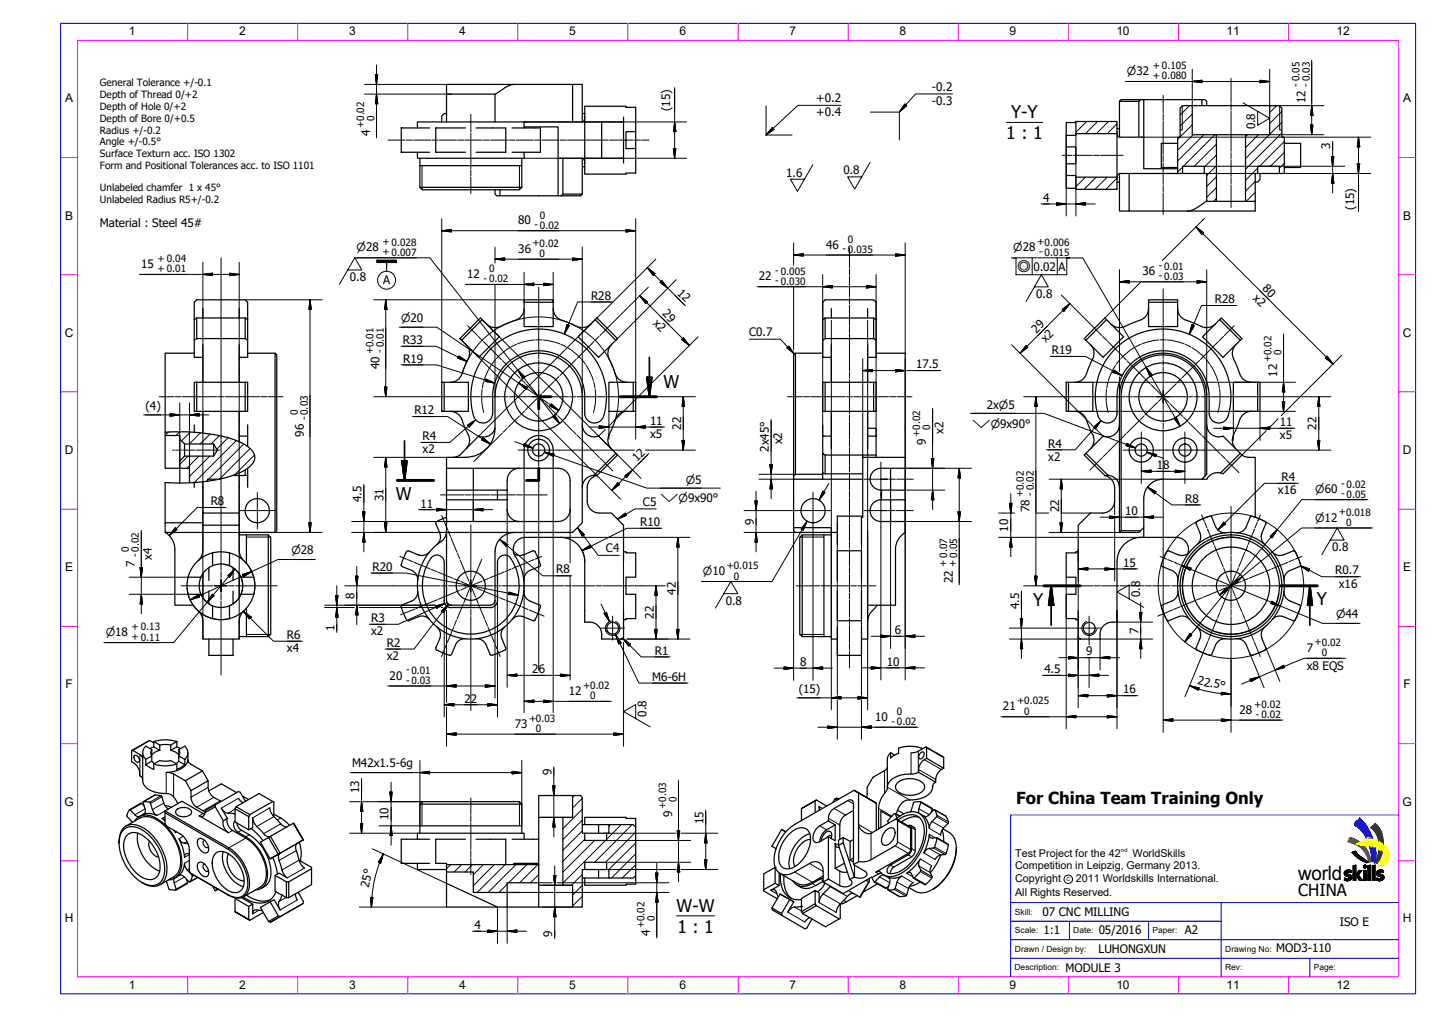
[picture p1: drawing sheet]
<svg xmlns="http://www.w3.org/2000/svg" width="594mm" height="420mm" viewBox="0 0 594 420" stroke-linecap="round" stroke-linejoin="round" font-family="sans-serif">
<defs><g id="words">
<text font-size="8.2" x="535.6" y="363.4">world</text>
<g font-size="7.2">
<text x="417.1" y="48.8">Y-Y</text>
<text x="415.2" y="57.4">1 : 1</text>
<text x="273.7" y="160.3">W</text>
<text x="163.3" y="206.4">W</text>
<text x="426.2" y="249.9">Y</text>
<text x="543.3" y="249.7">Y</text>
<text x="279.1" y="376.3">W-W</text>
<text x="279.5" y="385">1 : 1</text>
</g>
<g font-size="6.9">
<text x="419.2" y="332">For China Team Training Only</text>
<text x="535.6" y="370">CHINA</text>
</g>
<g font-size="5">
<text x="53.2" y="14.5">1</text>
<text x="98.6" y="14.5">2</text>
<text x="144" y="14.5">3</text>
<text x="189.4" y="14.5">4</text>
<text x="234.8" y="14.5">5</text>
<text x="280.3" y="14.5">6</text>
<text x="325.7" y="14.5">7</text>
<text x="371.1" y="14.5">8</text>
<text x="416.5" y="14.5">9</text>
<text x="460.6" y="14.5">10</text>
<text x="506" y="14.5">11</text>
<text x="551.4" y="14.5">12</text>
<text x="26.9" y="42.3">A</text>
<text x="578.9" y="42.3">A</text>
<text x="26.9" y="90.7">B</text>
<text x="578.9" y="90.7">B</text>
<text x="26.8" y="139">C</text>
<text x="578.7" y="139">C</text>
<text x="26.8" y="187.2">D</text>
<text x="578.7" y="187.2">D</text>
<text x="26.9" y="235.8">E</text>
<text x="578.9" y="235.8">E</text>
<text x="27.1" y="284.1">F</text>
<text x="579.1" y="284.1">F</text>
<text x="26.6" y="332.5">G</text>
<text x="578.6" y="332.5">G</text>
<text x="26.8" y="380.4">H</text>
<text x="578.7" y="380.4">H</text>
<text x="53.2" y="408">1</text>
<text x="98.6" y="408">2</text>
<text x="144" y="408">3</text>
<text x="189.4" y="408">4</text>
<text x="234.8" y="408">5</text>
<text x="280.3" y="408">6</text>
<text x="325.7" y="408">7</text>
<text x="371.1" y="408">8</text>
<text x="416.5" y="408">9</text>
<text x="460.6" y="408">10</text>
<text x="506" y="408">11</text>
<text x="551.4" y="408">12</text>
</g>
<g font-size="4.8">
<text x="384.5" y="37.5">-0.2</text>
<text x="276.5" y="45.8" transform="rotate(-90 276.5 45.8)">(15)</text>
<text x="336.7" y="42.1">+0.2</text>
<text x="336.7" y="47.9">+0.4</text>
<text x="384.5" y="43.3">-0.3</text>
<text x="538.5" y="42.6" transform="rotate(-90 538.5 42.6)">12</text>
<text x="517.8" y="53.4" transform="rotate(-90 517.8 53.4)">0.8</text>
<text x="152.7" y="56.1" transform="rotate(-90 152.7 56.1)">4</text>
<text x="548.8" y="61.7" transform="rotate(-90 548.8 61.7)">3</text>
<text x="348" y="72">0.8</text>
<text x="324.4" y="72.9">1.6</text>
<text x="430.3" y="83.3">4</text>
<text x="558.6" y="86.6" transform="rotate(-90 558.6 86.6)">(15)</text>
<text x="41.2" y="93.6">Material : Steel 45#</text>
<text x="213.7" y="92.6">80</text>
<text x="213.8" y="104.3">36</text>
<text x="340.8" y="102.6">46</text>
<text x="58.3" y="110.6">15</text>
<text x="426.3" y="111.7">0.02</text>
<text x="436.7" y="111.7">A</text>
<text x="471.4" y="113.6">36</text>
<text x="144.3" y="115.9">0.8</text>
<text x="158.1" y="117.4">A</text>
<text x="192.7" y="114.8">12</text>
<text x="313.1" y="115.7">22</text>
<text x="520.5" y="119.4" transform="rotate(45 520.5 119.4)">80</text>
<text x="243.8" y="123.7">R28</text>
<text x="279.1" y="121.3" transform="rotate(45 279.1 121.3)">12</text>
<text x="427.5" y="123">0.8</text>
<text x="501.2" y="125.1">R28</text>
<text x="516.6" y="123.2" transform="rotate(45 516.6 123.2)">x2</text>
<text x="273" y="129.8" transform="rotate(45 273 129.8)">29</text>
<text x="269.2" y="133.6" transform="rotate(45 269.2 133.6)">x2</text>
<text x="427.6" y="137.7" transform="rotate(-45 427.6 137.7)">29</text>
<text x="166.2" y="141.9">R33</text>
<text x="309.1" y="138.7">C0.7</text>
<text x="431.4" y="141.6" transform="rotate(-45 431.4 141.6)">x2</text>
<text x="166.3" y="149.6">R19</text>
<text x="434" y="146.2">R19</text>
<text x="156.5" y="152.3" transform="rotate(-90 156.5 152.3)">40</text>
<text x="378" y="152">17.5</text>
<text x="526.9" y="155.4" transform="rotate(-90 526.9 155.4)">12</text>
<text x="60" y="169.4">(4)</text>
<text x="170.9" y="171">R12</text>
<text x="407.2" y="168.8">2x⌀5</text>
<text x="268.2" y="175.4">11</text>
<text x="281" y="177.4" transform="rotate(-90 281 177.4)">22</text>
<text x="389.3" y="179" transform="rotate(-90 389.3 179)">x2</text>
<text x="528.1" y="175.9">11</text>
<text x="543.1" y="177.4" transform="rotate(-90 543.1 177.4)">22</text>
<text x="125.3" y="180.3" transform="rotate(-90 125.3 180.3)">96</text>
<text x="174.4" y="181.7">R4</text>
<text x="268.2" y="180.7">x5</text>
<text x="322.6" y="183.4" transform="rotate(-90 322.6 183.4)">x2</text>
<text x="382" y="183.5" transform="rotate(-90 382 183.5)">9</text>
<text x="432.4" y="184.8">R4</text>
<text x="528.1" y="181.2">x5</text>
<text x="174.4" y="187">x2</text>
<text x="262.8" y="190.8" transform="rotate(-45 262.8 190.8)">12</text>
<text x="317.2" y="186.4" transform="rotate(-90 317.2 186.4)">2x45°</text>
<text x="432.4" y="190.2">x2</text>
<text x="477.2" y="193.5">1</text>
<text x="479.9" y="193.5">8</text>
<text x="528.7" y="198.6">R4</text>
<text x="86.9" y="208.5">R8</text>
<text x="149.1" y="207.3" transform="rotate(-90 149.1 207.3)">4.5</text>
<text x="158.2" y="206.9" transform="rotate(-90 158.2 206.9)">31</text>
<text x="173.5" y="209.5">11</text>
<text x="265.2" y="208.8">C5</text>
<text x="489" y="207.4">R8</text>
<text x="527.2" y="204">x16</text>
<text x="424.7" y="211.2" transform="rotate(-90 424.7 211.2)">78</text>
<text x="436.9" y="211.4" transform="rotate(-90 436.9 211.4)">22</text>
<text x="464.2" y="212.4">10</text>
<text x="264.1" y="217">R10</text>
<text x="311" y="216.6" transform="rotate(-90 311 216.6)">9</text>
<text x="416" y="219.4" transform="rotate(-90 416 219.4)">10</text>
<text x="250" y="227.9">C4</text>
<text x="549.6" y="227.4">0.8</text>
<text x="62.7" y="231.1" transform="rotate(-90 62.7 231.1)">x4</text>
<text x="463.4" y="233.8">15</text>
<text x="55.6" y="234" transform="rotate(-90 55.6 234)">7</text>
<text x="153.7" y="235.5">R20</text>
<text x="229.5" y="236.6">R8</text>
<text x="550.9" y="237.1">R0.7</text>
<text x="278.8" y="245.4" transform="rotate(-90 278.8 245.4)">42</text>
<text x="393.1" y="240.6" transform="rotate(-90 393.1 240.6)">22</text>
<text x="552.4" y="242.5">x16</text>
<text x="146.2" y="247.1" transform="rotate(-90 146.2 247.1)">8</text>
<text x="299.4" y="249.5">0.8</text>
<text x="420.4" y="251.3" transform="rotate(-90 420.4 251.3)">4.5</text>
<text x="470.4" y="246.4" transform="rotate(-90 470.4 246.4)">0.8</text>
<text x="153.2" y="256.7">R3</text>
<text x="269.7" y="255.4" transform="rotate(-90 269.7 255.4)">22</text>
<text x="118.4" y="263.8">R6</text>
<text x="138" y="260.3" transform="rotate(-90 138 260.3)">1</text>
<text x="153.2" y="262.2">x2</text>
<text x="369.1" y="261.7">6</text>
<text x="469.7" y="261.6" transform="rotate(-90 469.7 261.6)">7</text>
<text x="118.4" y="269">x4</text>
<text x="159.6" y="267">R2</text>
<text x="539.1" y="268.9">7</text>
<text x="159.6" y="272.3">x2</text>
<text x="270.1" y="270.2">R1</text>
<text x="330.1" y="274.7">8</text>
<text x="365.8" y="274.7">10</text>
<text x="448.1" y="270.5">9</text>
<text x="160.7" y="280.5">20</text>
<text x="219.6" y="277.7">26</text>
<text x="269.1" y="281">M6-6H</text>
<text x="430.8" y="277.8">4.5</text>
<text x="539.1" y="276.6">x8 EQS</text>
<text x="234.7" y="286.9">12</text>
<text x="329.5" y="286.2">(15)</text>
<text x="463.4" y="286.2">16</text>
<text x="493.8" y="282.4" transform="rotate(11 493.8 282.4)">22.5°</text>
<text x="191.6" y="290">2</text>
<text x="194.2" y="290">2</text>
<text x="413.8" y="293.2">21</text>
<text x="266.8" y="295.8" transform="rotate(-90 266.8 295.8)">0.8</text>
<text x="361" y="297.5">10</text>
<text x="511.4" y="294.6">28</text>
<text x="212.3" y="300.3">73</text>
<text x="145.2" y="316.7">M42x1.5-6g</text>
<text x="227.5" y="319.8" transform="rotate(-90 227.5 319.8)">9</text>
<text x="148.2" y="327.3" transform="rotate(-90 148.2 327.3)">13</text>
<text x="160.3" y="338.5" transform="rotate(-90 160.3 338.5)">10</text>
<text x="277.3" y="337.1" transform="rotate(-90 277.3 337.1)">9</text>
<text x="290.2" y="340.3" transform="rotate(-90 290.2 340.3)">15</text>
<text x="152.1" y="366.4" transform="rotate(-78 152.1 366.4)">25°</text>
<text x="430.1" y="377.9">07 CNC MILLING</text>
<text x="195.7" y="383.5">4</text>
<text x="552.7" y="382.2">ISO E</text>
<text x="227.8" y="386.6" transform="rotate(-90 227.8 386.6)">9</text>
<text x="268.3" y="386.4" transform="rotate(-90 268.3 386.4)">4</text>
<text x="430.5" y="385.6">1:1</text>
<text x="453.3" y="385.6">05/2016</text>
<text x="488.8" y="385.5">A2</text>
<text x="453.2" y="393.4">LUHONGXUN</text>
<text x="526.5" y="393.1">MOD3-110</text>
<text x="439.6" y="401">MODULE 3</text>
</g>
<g font-size="4.6">
<text x="464.9" y="31">⌀32</text>
<text x="147.1" y="103.8">⌀28</text>
<text x="418" y="103.8">⌀28</text>
<text x="419.6" y="112.4">◎</text>
<text x="165.5" y="132.9">⌀20</text>
<text x="401.1" y="176.5">⌵⌀9x90°</text>
<text x="282.9" y="199.7">⌀5</text>
<text x="542.6" y="203.6">⌀60</text>
<text x="272.4" y="207.4">⌵⌀9x90°</text>
<text x="542.6" y="215.2">⌀12</text>
<text x="120.2" y="228.8">⌀28</text>
<text x="290" y="237.3">⌀10</text>
<text x="551.2" y="255.1">⌀44</text>
<text x="43.6" y="262.6">⌀18</text>
</g>
<g font-size="4.4">
<text x="418.8" y="353.8">Test Project for the 42</text>
<text x="467.2" y="353.8">WorldSkills</text>
<text x="418.8" y="358.6">Competition in Leipzig, Germany 2013.</text>
<text x="418.8" y="364.2">Copyright</text>
<text x="443.9" y="364.2">2011 Worldskills International.</text>
<text x="418.8" y="369.7">All Rights Reserved.</text>
</g>
<g font-size="4.1">
<text x="475.6" y="28.4">+ 0.105</text>
<text x="41.2" y="35.3">General Tolerance +/-0.1</text>
<text x="475.6" y="32.4">+ 0.080</text>
<text x="535.9" y="35.9" transform="rotate(-90 535.9 35.9)">- 0.05</text>
<text x="540.1" y="35.9" transform="rotate(-90 540.1 35.9)">- 0.03</text>
<text x="41.2" y="40.3">Depth of Thread 0/+2</text>
<text x="41.2" y="45.3">Depth of Hole 0/+2</text>
<text x="41.2" y="50.2">Depth of Bore 0/+0.5</text>
<text x="150.1" y="52.8" transform="rotate(-90 150.1 52.8)">+0.02</text>
<text x="154.5" y="50" transform="rotate(-90 154.5 50)">0</text>
<text x="41.2" y="55.2">Radius +/-0.2</text>
<text x="41.2" y="60">Angle +/-0.5°</text>
<text x="41.2" y="65">Surface Texturn acc. ISO 1302</text>
<text x="41.2" y="70">Form and Positional Tolerances acc. to ISO 1101</text>
<text x="41.2" y="79">Unlabeled chamfer 1 x 45°</text>
<text x="41.2" y="83.9">Unlabeled Radius R5+/-0.2</text>
<text x="220.5" y="94.2">- 0.02</text>
<text x="222.8" y="90.2">0</text>
<text x="157.8" y="101.2">+ 0.028</text>
<text x="219.7" y="101.7">+0.02</text>
<text x="349.8" y="100.2">0</text>
<text x="427.9" y="101.2">+0.006</text>
<text x="157.8" y="105.3">+ 0.007</text>
<text x="222.6" y="106.1">0</text>
<text x="347.5" y="104.2">- 0.035</text>
<text x="428.7" y="105.4">- 0.015</text>
<text x="65" y="112.1">+ 0.01</text>
<text x="65" y="108.1">+ 0.04</text>
<text x="201.7" y="112.4">0</text>
<text x="319.8" y="113.1">- 0.005</text>
<text x="478.1" y="111.1">- 0.01</text>
<text x="199.5" y="116.4">- 0.02</text>
<text x="319.8" y="117.3">- 0.030</text>
<text x="478.1" y="115.3">- 0.03</text>
<text x="153.9" y="146.3" transform="rotate(-90 153.9 146.3)">+0.01</text>
<text x="158.1" y="145.5" transform="rotate(-90 158.1 145.5)">- 0.01</text>
<text x="524.3" y="149.5" transform="rotate(-90 524.3 149.5)">+0.02</text>
<text x="528.6" y="146.6" transform="rotate(-90 528.6 146.6)">0</text>
<text x="122.9" y="171.2" transform="rotate(-90 122.9 171.2)">0</text>
<text x="126.9" y="173.5" transform="rotate(-90 126.9 173.5)">- 0.03</text>
<text x="383.8" y="177.3" transform="rotate(-90 383.8 177.3)">0</text>
<text x="379.4" y="180.2" transform="rotate(-90 379.4 180.2)">+0.02</text>
<text x="553.3" y="201">- 0.02</text>
<text x="422.1" y="205.3" transform="rotate(-90 422.1 205.3)">+0.02</text>
<text x="426.3" y="204.5" transform="rotate(-90 426.3 204.5)">- 0.02</text>
<text x="553.3" y="205.2">- 0.05</text>
<text x="552.4" y="212.7">+0.018</text>
<text x="555.3" y="217">0</text>
<text x="53.1" y="227.7" transform="rotate(-90 53.1 227.7)">0</text>
<text x="57.1" y="229.9" transform="rotate(-90 57.1 229.9)">- 0.02</text>
<text x="390.5" y="233.9" transform="rotate(-90 390.5 233.9)">+ 0.07</text>
<text x="394.5" y="233.9" transform="rotate(-90 394.5 233.9)">+ 0.05</text>
<text x="299.8" y="234.8">+0.015</text>
<text x="302.8" y="239.2">0</text>
<text x="54.3" y="260">+ 0.13</text>
<text x="54.3" y="264">+ 0.11</text>
<text x="542.4" y="266.4">+0.02</text>
<text x="545.3" y="270.7">0</text>
<text x="167.5" y="277.9">- 0.01</text>
<text x="167.5" y="282.1">- 0.03</text>
<text x="240.6" y="284.3">+0.02</text>
<text x="243.5" y="288.6">0</text>
<text x="419.7" y="290.6">+0.025</text>
<text x="517.4" y="292">+0.02</text>
<text x="218.2" y="297.8">+0.03</text>
<text x="367.8" y="299.1">- 0.02</text>
<text x="370" y="295.1">0</text>
<text x="422.6" y="294.9">0</text>
<text x="518.2" y="296.2">- 0.02</text>
<text x="221.1" y="302.2">0</text>
<text x="274.7" y="333.8" transform="rotate(-90 274.7 333.8)">+0.03</text>
<text x="279.1" y="330.9" transform="rotate(-90 279.1 330.9)">0</text>
<text x="265.7" y="383.1" transform="rotate(-90 265.7 383.1)">+0.02</text>
<text x="270.1" y="380.2" transform="rotate(-90 270.1 380.2)">0</text>
</g>
<g font-size="3.5">
<text x="418.7" y="377.5">Skill:</text>
<text x="418.7" y="385.2">Scale:</text>
<text x="442.8" y="385.1">Date:</text>
<text x="475.4" y="385.1">Paper:</text>
<text x="418.7" y="392.9">Drawn / Design by:</text>
<text x="505.5" y="392.8">Drawing No:</text>
<text x="418.6" y="400.5">Description:</text>
<text x="505.5" y="400.5">Rev:</text>
<text x="542" y="400.5">Page:</text>
</g>
<g font-size="2.3">
<text x="462.6" y="351.7">nd</text>
<text x="439.9" y="363.7">C</text>
</g>
</g></defs>
<g fill="none" stroke="#000" stroke-width=".51">
<path d="M204.2 38.8v11.5M212.2 34.8a17.8 17.8 0 0 0-7.7 4h-20.3M236.2 34.8h-52v15.5M177.2 52.8h-11.7v10h11.7M184.2 46.8h-.9l-1.1 1.1v2.4M192 52.8h-12.2v10h12.2M196.4 52.8h12.3v10h-12.3M211.3 52.8h11.6v10h-11.6M216.2 52.4h14.1v12.9M216.2 50.3v2.5M236.2 50.3v-15.5h4v15.5M240.2 46.8h1"/>
<path d="M241.2 48v.4a1.47 1.47 0 0 1-1.2 1.9h-67.8v2.5M241.2 50.3v-6.4h17.1v.4h4v27.1h-4v.5h-17.1v-6.6M248.2 50.3v15M257.2 50.3v15h-16M257.2 50.3h-16v15M257.2 48.4v1.9M262.3 54.3h-4v7h4M439.9 55.9v16.5M443.9 50.1h16.9v5.1h-16.9zM443.9 55.2v.7h-4M443.9 50.6h-4v5.3M460.8 54.3l.3 1.9 .9 .4h9.9"/>
<path d="M460.8 55.2v17.9M460.8 53.1h1M461.8 41.8v14.8M469.8 56.6v-14.8l.7-.7h1.4v15.5M470.5 41.1h-8l-.7 .7h8M471.9 56.6v13h13.9M471.9 41.1h24M485.8 59.2h-6.7v9.9h6.7M487.9 43.6h4v12h9.9v27.5h-4v-11.5h-1v-3h-8.9v3h-2.1v-15h1.1v-12zM491.9 43.6h31.9M495.9 43.6v-2.5h1.2l.7 .7v1.8M501.8 55.6h12"/>
<path d="M529.8 59.2h6.8v9.9h-6.8M172.2 62.8v2.5h44v-2.5M173.2 77.3l1 1h40l1.1-1M173.2 65.3v12M173.2 77.3h42.1M173.2 68.4h42.1M204.2 78.3v1.8l.7 .7h1.3v-2.5M215.3 65.3v12M230.3 65.3h9.7a1.68 1.68 0 0 1 1.2 2.3M230.3 65.3v15.5h1.2l.7-.7v-14.8M240.2 65.3v14.8M240.2 68.8h1"/>
<path d="M257.2 65.3v2M439.9 60.6h4v7h-4M439.9 72.4h4v.7M439.9 72.4v5.3h4M443.9 73.1h16.9v5h-16.9zM460.8 75.2h1M465.8 71.6v15.5h-4v-15.4M485.8 71.6h-23.8a1.71 1.71 0 0 0-1.2 2.4M487.9 71.6h8.9M518.9 71.6h8.9M519.8 71.6v2.5l-.9 1.1h-1.1M206.2 80.8h24.1"/>
<path d="M232.2 80.1h8l-.7 .7h-8M497.8 83.1l-.4 .2a17.3 17.3 0 0 1-7.6 3.8M501.8 83.1h12M517.8 83.1v-11.5h1.1v-3h8.9v3h2v-15h-1v-12l-1-1h-4v12h-10v27.5h4v4h-52M80.1 131.9l1.1-.7v8.5l-1.1 .7zM80.1 131.9v-7.1l1.1-1.1h20l1 1.1v7.1M81.2 139.7h20M81.2 131.2h20M83.7 127.4v3.8M98.7 127.4v3.8M101.2 131.2v8.5l1 .7v-8.5M101.2 131.2l1 .7"/>
<path d="M198.2 131.2l.7 .7-8.5 8.5-.7-.7zM198.9 131.9l7.1 7.1-8.5 8.5-7.1-7.1M200.8 133.8a5 5 0 0 0 5.9 .8M212.7 132.2l-6.1 2.5M216.2 124.8v10h12v-10M216.2 123.7h12v1.1h-12zM216.2 127.4a5 5 0 0 1-3.5 4.8M228.2 127.4a5 5 0 0 0 3.6 4.8M231.8 132.2l6 2.5M243.7 133.8a5 5 0 0 1-5.9 .8M245.6 131.9l-7.1 7.1 8.5 8.5 7.1-7.1M245.6 131.9l.7-.7 8.5 8.5-.7 .7z"/>
<path d="M339.4 131.9v-7.1l1-1.1h20l1 1.1v7.1M340.4 139.7v-8.5l-1 .7v8.5M340.4 139.7h20M340.4 131.2h20M340.4 139.7l-1 .7M343 127.4v3.8M357.9 127.4v3.8M360.4 131.2l1 .7v8.5l-1-.7zM456.5 131.9l-8.5 8.5-.7-.7 8.5-8.5 7.7 7.8-8.4 8.5-7.1-7.1M458.4 133.8a5 5 0 0 0 5.9 .8M470.3 132.2l-6 2.5M473.8 124.8v10h12v-11.1h-12v1.1h12"/>
<path d="M473.8 127.4a5 5 0 0 1-3.5 4.8M485.8 127.4a5 5 0 0 0 3.6 4.8M489.4 132.2l6 2.5M501.3 133.8a5 5 0 0 1-5.8 .8M503.2 131.9l.7-.7 8.5 8.5-.7 .7zM503.2 131.9l-7.1 7.1 8.5 8.5 7.1-7.1M80.1 157.8h1.1v12h-1.1zM80.1 140.4v7.1h3.6M80.1 145.8h-12v32.6M81.2 157.8h21v12h-1v-12M83.7 142.3v15.5M98.7 142.3v15.5"/>
<path d="M102.2 140.4v7.1h-3.5M102.2 145.8h11.3M113.5 145.8l.7 .7v72.6l-.7 .7zM182.2 157.8h1.1v12h-1.1zM183.3 157.8h9.9v12h-9.9M192.3 142.3a5.6 5.6 0 0 1 .1 7.4l-.7 1.4a10.2 10.2 0 0 1-3.6 6.1l-2.3 .6M252.2 142.3a5.7 5.7 0 0 0-.2 7.4l.7 1.5a10.1 10.1 0 0 0 3.6 6l2.3 .6M261.2 157.8h-10v12h10M261.2 157.8h1.1v12h-1.1zM328.2 145.8h11.2M339.4 140.4v7.1h3.6M340.4 157.8h20"/>
<path d="M343 142.3v15.5M357.9 142.3v15.5M360.4 157.8h1v12h-1zM361.4 145.8h12v43M361.4 140.4v7.1h-3.5M440.8 157.8v12h-.9v-12h10.9v12h-10M449.9 142.3a5 5 0 0 1 .9 5.9M450.8 148.2l-1.4 2.9a10.2 10.2 0 0 1-3.6 6.1l-2.3 .6M508.9 148.2l1.4 3a10.1 10.1 0 0 0 3.6 6l2.3 .6M509.8 142.3a5 5 0 0 0-.8 5.9M518.9 157.8h-10.1v12h11v-12h-.9v12M68.1 178.4v1.3h6.1v1.6l1.9 1.9h12l1.6 2.6-1.6 2.5h-12l-1.9 2v3h4v5.9"/>
<path d="M68.1 178.4a73 73 0 0 1 30.6 3.9 8.9 8.9 0 0 1 6.5 6.5 8.4 8.4 0 0 1-5.6 6 58.9 58.9 0 0 1-25.4 4.6l-6.1-.2v16.6M68.1 179.7v13.6h6.1v6.1M80.1 175.4v3M81.2 169.8h20M83.7 169.8v8.9M98.7 169.8v12.5M102.2 175.4v8.9M185.8 169.8a5.6 5.6 0 0 1 5.4 5.1l.5 1.5a12.1 12.1 0 0 1 2 6l-.5 1.5-.9 1.3M203.2 163.8a19 19 0 0 1 19-19 19 19 0 0 1 19 19v6.8a4 4 0 0 0 3.4 4 4 4 0 0 0 4.4-2.8 27.9 27.9 0 0 0-27.1-36 27.9 27.9 0 0 0-26.2 36.6 4 4 0 0 0 4.5 2.1 4 4 0 0 0 3-3.9M203.3 163.7v6.9M204.2 176.8v-13a18 18 0 0 1 18-18 18 18 0 0 1 18 17.9v52.1l-4 4h-24M204.2 176.7a12 12 0 0 1-12 12l-8 .1v13.5"/>
<path d="M204.2 176.7a5 5 0 0 1-6.7 3.3l-7.8 7.8M240.2 175.3a5 5 0 0 0 6.7 4.7l7.2 7.1M251.4 179.3a5 5 0 0 0 .8 5.9M253.8 173.3l-2.5 6.1M258.6 169.8a5 5 0 0 0-4.8 3.5M339.4 175.4v4.6h3.6M340.4 169.8v-12h-1v12h21M343 169.8v15.4M357.9 176.8h3.5v3.2M357.9 169.8v15.4M443.5 169.8a5.6 5.6 0 0 1 5.3 5.1l2 4.4M450.8 179.3a5 5 0 0 1-.9 5.9"/>
<path d="M453 171.8a27.9 27.9 0 0 1 27.2-36 27.9 27.9 0 0 1 26.2 36.6 4 4 0 0 1-4.5 2.1 4 4 0 0 1-3-3.9 35.3 35.3 0 0 0-.7-11.9 19 19 0 0 0-20.9-13.8 19 19 0 0 0-16.5 18.9v6.8a4 4 0 0 1-3.4 4 4 4 0 0 1-4.4-2.8M461.8 175.3a5 5 0 0 1-6.7 4.7l-7.1 7.1M497.8 175.3a5 5 0 0 0 6.8 4.7l7.1 7.1M509 179.3a5 5 0 0 0 .8 5.9M511.4 173.3l-2.5 6.1M516.2 169.8a5 5 0 0 0-4.7 3.5M74.2 181.3v9M76.1 183.2v5.1M80.1 199.2v1.9M83.7 198.9v12.9h15v5h-15M88.1 183.2v5.1M90.5 197.8h-4.8v.8"/>
<path d="M95.9 196.3h2.8M98.7 180h3.5M101.2 196.3h-2.5v15.5M101.2 194v2.3M102.2 196.2l-1 .1M102.2 193.3v7.8M184.2 193.3h32M189.7 187.8l-1.4 .7-1.5 .3M195.3 193.3v9M209.2 198.3v12a5 5 0 0 0 5 4.9M214.2 193.3a5 5 0 0 0-5 5M218 181.5a6 6 0 0 1 6.5-1.3 6 6 0 0 1 3.7 5.5v7.6h-12l.1-8.5 .6-1.8z"/>
<path d="M228.2 193.3a5.5 5.5 0 0 1 6.9 4.1l.1 .9M235.2 198.3v12a5 5 0 0 1-5 4.9h-46M244.9 196.2a5 5 0 0 0-4.7 5M245 196.2l9.1-9.1 .7 .7-8.5 8.5M245 196.2l1.3 .1M246.3 196.3a5 5 0 0 0-4 4.9v5.5M327.4 197.8v20M328.2 195.7v-49.9l-.8 .7v49.9M339.4 195.7h-11.2l-.8 .7v1.4h28.5M339.4 195.2l1 .4M339.4 180v7.1M339.4 195.2v2.6"/>
<path d="M340.4 187.8h15.5v25.7h-.5v11.2M340.4 187.8l-1-.7v8.1M340.4 195.6h15.5M340.4 187.8v7.8M355.9 188.8h17.5v4.5M355.9 187.8h5.5M357.9 180h3.5M361.4 180v8.8M367.4 193.3v9M373.4 193.3h-10a4.5 4.5 0 0 0-4.4 4.6 4.5 4.5 0 0 0 4.7 4.4M373.4 193.3v9M448 187.1l-.7 .7 8.5 8.5"/>
<path d="M448 187.1l9.1 9.1M455.8 196.3a5 5 0 0 1 4 4.9M457.1 196.2a5 5 0 0 1 4.7 5M457.1 196.2l-1.3 .1M479.8 197.8a8 8 0 0 0-7.9 8v12l-2.1 2h-8l.7-.7M479.9 197.8h16M497.1 196.4v-32.6a17.3 17.3 0 0 0-17.3-17.3 17.3 17.3 0 0 0-17.3 17.3v55.3h8M503.6 195.2l8.1-8.1 .7 .7-7.8 7.8zM503.6 195.2a5 5 0 0 0-5.8 2.6h-1.9l1.9-2.1v-32a18 18 0 0 0-18-17.9 18 18 0 0 0-18 18v56M512.4 187.8l1.4 .7 1.5 .3M515.3 188.8h2.5v24.7M68.1 219.8a8.2 8.2 0 0 1 4 8v22h7.6"/>
<path d="M83.7 215.8h-15.6v4h15.6M83.7 211.8v15.9l-.7 2.1-1.3 1.7M98.7 216.8v10.9l.6 2.1 1.3 1.6M98.7 219.8h14.8M184.2 202.3h21v4h-21zM184.2 206.3v41.5l.6 1.4 1.4 .6M184.2 219.8h28M184.2 219.3a5.9 5.9 0 0 1-3.7 5.3 22 22 0 0 0-3.8 30.4 22 22 0 0 0 30.3 4.7 22 22 0 0 0 5.5-30.2M184.2 213.5l-1.2 .4a5.3 5.3 0 0 0-3.2 2l1.7 4.2M195.3 206.3v8.9M205.2 202.3h4M205.2 206.3h4"/>
<path d="M212.2 219.8a7.8 7.8 0 0 0-7.9 8M242.3 206.8a5 5 0 0 0 4.9 5h5l5 5v14.6M345.4 219.8h-17.2l-.8-.7v-1.3h15.6v46h2.4M355.9 213h-10.5v11.7M357.9 219.3v44.5h-2.5M363.7 202.3h9.7v4h-9.7zM363.7 206.3a4.5 4.5 0 0 0-4.7 4.4 4.5 4.5 0 0 0 4.4 4.5h10M367.4 206.3v8.9M373.4 206.3v13.5a8 8 0 0 0-4 6.9v23.1h-11.5M459.8 206.8a5 5 0 0 1-5 5h-5l-5 5v14.6M459.9 201.2v5.5M471.9 217.8v4"/>
<path d="M493.8 215.3l1.9-1a6.3 6.3 0 0 1 4.1-1.1l1.7 4.2 .9 1.2 1.8 1.1 1.4 .2M493.8 215.3l-.3 .9 1.6 3.9 .3 1.4-.6 2.1-.9 1.1M515.7 213.5l.2-.3a7.2 7.2 0 0 1 4.7 1.4l1.3 .7M515.7 213.5l-2.4 5.1-1.8 1.1-1.5 .2M522 215.3l.3 .9M522.2 216.1l-1.6 4M77.6 238.2h5.3M77.6 238.3a14 14 0 0 0 0 7M83.7 236.8v9.9M86.2 234.3v5.3M87.7 228.2a14 14 0 0 1 7 0M87.7 228.2a14 14 0 0 0-10.1 10.1"/>
<path d="M87.7 233.5a9 9 0 0 0-5.5 8.3 9 9 0 0 0 5.5 8.2M87.7 233.5a9 9 0 0 1 6.9 0M87.7 228.2v5.3M94.6 233.5a9 9 0 0 1 4.8 4.8M94.7 228.2a14 14 0 0 1 10 10.1M94.7 228.2v5.3M96.1 234.3v5.3M98.7 220.8h12M98.7 236.8v9.9M99.4 238.3a9 9 0 0 1 0 7M99.4 238.2h5.3M101.7 220.8v11.7"/>
<path d="M104.7 238.3a14 14 0 0 1 0 7M110.7 220.8l1 1v40l-1 .9M110.7 220.8v41.9M167.7 227.7l-.9 1.9a6.3 6.3 0 0 0-1.1 4.1l4.2 1.7 1.2 .9 1.1 1.8 .1 1.4M168.6 227.4l-.9 .3M168.7 227.4l3.9 1.6M177.2 227.8l-1.2 1-1.3 .4-2.1-.2M181.4 220.1l.3 1.4-.2 1.4-1.2 1.8M183.3 232.1v15.7M204.2 227.8v20l-.6 1.4-1.4 .6h-16M205.2 232.1a3 3 0 0 1 2.2-2.9 3 3 0 0 1 3.3 1.2 20 20 0 0 1-3.3 26.5 20 20 0 0 1-26.8-.6 20 20 0 0 1-2.1-26.7 3 3 0 0 1 4.8 2.5M205.2 232.1v16.4l-1.1 1.6-1.9 .7"/>
<path d="M212 228.5l1.6 .7 2.3-.2M212.5 229.5a5 5 0 0 1 4.2-7.7h14.5a10 10 0 0 1 10 10v25a5.5 5.5 0 0 1 6.9 4.1l.1 2.9h8M218.6 235.5l-1.7 1.3-.6 1.3-.1 1.4M219.8 227.4l-3.9 1.6M219.8 227.4l.9 .3 2.2 5.3M222.5 233.8l-3.9 1.6M223 233l-.4 .9M257.2 227.8h1.1v.4h4v10h-4v7.1h4v10h-4v.5h-1.1M331 220.8l-1.1 1v40l1.1 .9M331 220.8v41.9M331 220.8h12M339.9 220.8v41.9"/>
<path d="M345.4 239.6v-12.3h10v12.3M444.8 227.8h-.9v.4h-4v10h4v7.1h-4v10h4v.5h.9M481.3 227.7l-.9 1.9a6.3 6.3 0 0 0-1.1 4.1l4.2 1.7 1.2 .9 1.1 1.8 .1 1.4M482.2 227.4l4 1.6M482.3 227.4l-.9 .3M490 228.5a5 5 0 0 0-4.6-6.7h-14.6a10 10 0 0 0-10 10v25a5.5 5.5 0 0 0-6.9 4.1l-.1 2.9h-8l-.6-.3-.3-.7M490.8 227.8l-1.1 1-1.4 .4-2.1-.2M520.6 220.1l-.2 2.1 .4 1.4 1 1.1M524.9 227.8l1.8 1.3 1.4 .2 1.4-.3M533.4 227.4l.3-.1a6.8 6.8 0 0 1 2.4 4.3l.5 1.6-.2 .5-4.2 1.7-1.3 .9-1 1.8-.2 1.4M533.5 227.4l-4 1.6M77.6 245.3a14 14 0 0 0 10.1 10"/>
<path d="M77.6 245.3h5.3M81.7 252.1l1.3 1.6 .7 2.1v8h15v-1.1M86.2 243.9v5.3M87.7 255.3a14 14 0 0 0 7 0M87.7 250a9 9 0 0 0 6.9 0M87.7 250v5.3M94.7 250v5.3M96.1 243.9v5.3M99.4 245.3a9 9 0 0 1-4.8 4.7M99.4 245.3h5.3M100.6 252.1l-.9 1-.9 2-.1 7.6M101.7 251v11.7"/>
<path d="M104.7 245.3a14 14 0 0 1-10 10M167.7 255.9l.9 .3M172.3 244l-.1 1.4-1.1 1.8-5.4 2.6a7.1 7.1 0 0 0 1.4 4.7l.6 1.3M177.2 255.7l-1.2-.9-2-.6-5.3 1.9M180.3 258.8l.9 1.1 .5 1.4-.3 2.1M183.2 247.8l.3 1.3 .8 1 1.9 .7M186.2 250.7h16M208.1 258.8l-.9 1.1-.5 2.1 1.9 5.4M211.3 255.7l1.1-.9 2-.6 5.4 1.9M216.2 244l.3 2.1 .9 1.1 1.2 .8M218.6 248.1l3.9 1.6M222.6 249.7l.4 .8"/>
<path d="M222.9 250.5l-2.1 5.4-1 .3M257.2 252.1v10.6M345.4 258.8v11.7h10v-11.7M345.4 243.9v12.3h10v-12.3M361.9 249.8l-.9 1.2a7.2 7.2 0 0 0-3.1 5.5M444.8 252.1v10.6M481.4 255.9l.9 .3M485.9 244l-.1 1.4-1.1 1.8-5.4 2.6a7.1 7.1 0 0 0 1.4 4.7l.6 1.3M490.8 255.7l-1.1-.9-2.1-.6-5.4 1.9M493.9 258.8l.9 1.1 .6 2.1-1.9 5.4 .3 .9M521.8 258.8l-1.3 1.8-.2 1.4 .3 1.4M524.9 255.7l1.1-.9 2.1-.6 5.4 1.9"/>
<path d="M529.7 244l.2 1.4 1 1.8 1.3 .9 4.2 1.7a7.2 7.2 0 0 1-1.4 4.8l-.8 1.5-.8 .1M86.2 263.8v6.7h9.9v-6.7M98.7 262.7h12M181.5 263.4l-1.7 4.2 .4 .7 1.9 .9a6.3 6.3 0 0 0 4.1 1.1l2.5-5.4 1.9-1.1 1.4-.1M196.4 263.7l1.5 .1 1.8 1.1 2.6 5.4a7.1 7.1 0 0 0 4.7-1.4l1.3-.6M208.7 267.4l-.4 .9M257.2 262.8l-.2 .7-.7 .3M331 262.7h12M505.6 263.7l-1.4 .1-1.8 1.1-.9 1.2-1.7 4.2a7.2 7.2 0 0 1-4.8-1.4l-1.2-.7M510 263.7l1.5 .1 1.8 1.1 2.4 5.1M520.6 263.4l1.6 4M521.9 268.3l-1.9 .9a6.3 6.3 0 0 1-4.1 1.1l-.2-.3"/>
<path d="M522.3 267.4l-.3 .9M55.3 312l.3-.2a1.87 1.87 0 0 1 1.6 2.8 1.89 1.89 0 0 1-1.9-2.6zM57.7 311.4l-3-1.7-.3 .1-.1 4.6a6 6 0 0 1 3.4 5.8M58.9 310.7v11.5a5.8 5.8 0 0 0 5.1 4.7l4.6 .6a4.6 4.6 0 0 1 4.2 3.2l.5 1M60.1 315.6l3.3 1.9v-2.2l2.5-1.4 2.3 .3 2.2-.3 2.6 1.4v2.2l3.3-1.9M61.5 305.7l1.9 .9M62.6 314.2l1.1 1M62.6 314.2v-2.2l-2.5 1.4v2.2M62.6 309.4a2.13 2.13 0 0 0 0 2.6M62.6 314.2l-2.5 1.4M63.4 315.3l4.1 .8 2.8-.1 2.7-.7M63.4 306l4.1-.6 2.8 .1 2.7 .5"/>
<path d="M63.4 306l2.5 1.5v2.2l-2.5-1.4zM63.4 308.3l-1.6 .7M65.9 309.7a5.7 5.7 0 0 0-3.3 1.9v-2.2l-2.5-1.4a3.5 3.5 0 0 0 0 5.4M65.9 307.5l2.3-.2 2.2 .2M70.4 309.7a5.2 5.2 0 0 1 3.3 1.9v-2.2l2.6-1.4a3.7 3.7 0 0 1 0 5.4M70.4 307.5l2.6-1.5v2.3l-2.6 1.4zM71.6 319.4l4.9 2.8 2.3 4.1 7.1-4.1-2.4-4-7 4M73 308.3l1.5 .7M73.7 312l2.6 1.4v2.2l-2.6-1.4zM73.7 314.2l-1.1 1M73.7 309.4a2.13 2.13 0 0 1 0 2.6M77.5 313.7a7.5 7.5 0 0 1-7.4 5l-1.5 .1"/>
<path d="M77.5 310.7v3.3M78.7 315.4l4.8 2.8M364.9 318.1l-4.8 2.7-2.3 4.1-.4 4.3M367.4 310.6a3.7 3.7 0 0 0-1.3 2.8v11.4a6 6 0 0 1 5.3-4.8l4.5-.6M375.9 310.7h.8a9.8 9.8 0 0 0 5.1-2.3l.5 .3v4.3M379 318.7l7 4.1M379 318.7l-.2 .1M379.7 310.8l1.2-.4a1.84 1.84 0 0 1-1.6 2.8 1.48 1.48 0 0 1 .4-2.4zM380.2 309.3v-.5l-2.6-.7-2.9-.1-2.7 .4-1.3 .4v2.1l-1.3 .5-2 1.4v-2.2l1.7 1M382.3 313a5.6 5.6 0 0 0-3.3 5.7M382.3 313l7 4.1M389.3 317.1a5.5 5.5 0 0 0-3.3 5.7"/>
<path d="M389.3 312.7v4.4M55.5 338.9a6.2 6.2 0 0 1 9-1.2 22.3 22.3 0 0 1 10.4 19.8 6 6 0 0 1-5.4 5.7M57.3 337.1l-1.1-.3-2.4-2.5-.5-.1-1 2.6 2.3 2.6M58.1 331.5l1.3 1.2M59.1 331l1.4-.1 1.2 .2 .4 .5a8.5 8.5 0 0 0 1.8 4.3l.9 .7a7.2 7.2 0 0 0-5.6-.5 1.62 1.62 0 0 0 .6-2.2zM59.7 335.7l-2.4 1.4M63.8 328.1l2.6 .3 .4 .4a8.5 8.5 0 0 0 1.8 4.4l.9 .7M68 332.4l2.7 .8M68.1 338.2l-1.2-.4 1.2 .9M72.8 334.2a4.4 4.4 0 0 1 6.2 .7 2.37 2.37 0 0 1-2.9 2.2h-.9a2.28 2.28 0 0 1-2.7-2.3zM78.8 326.3a7.1 7.1 0 0 0 5.5 8.6h.4M83.8 335.8l.6 .2"/>
<path d="M84.9 334.4l4-2.3-.1 .9-4.3 2.4zM85.9 322.2v2.8M88.2 329.1l3 1.7M88.8 333l3.3 5.8M91.3 323.5l-5.1 2.9M91.3 333.5l2.5 4.3M94.1 335.6l2.8 .3M97 333.8v5.5l5.6 3.2M97 338.9a3.2 3.2 0 0 0 1.2 4.6M97.4 333l9.5-5.5 6.1 3.6v5.4l-.4 .2M101.3 330.8l-2.2-3.8-.7-.3-9.5 5.4M102.6 337v5.5l1.7-1v-4"/>
<path d="M103.1 336.2l-5.7-3.2-.4 .8 5.6 3.2M103.1 336.2l-.5 .8M112.5 330.8l-9.4 5.4M113 337l2.8 3M121 339.8l4.2 6.8zM121 339.8l-9.4 5.4M173.2 331.9l1-1h40l1.1 1M173.2 331.9h42.1M173.2 331.9v12M215.3 331.9v12M222.2 337.4h10M236.2 328.3h-14v46.1"/>
<path d="M236.2 328.3h3.3l.7 .7v14.9h1v3h9.1v-3h.9v-3.6h10l1.1 1.1v20l-1.1 1h-10v-3.5h-.9v-3h-9.1v3h-1v15.5h-4v-9h-4v-28h4zM330.6 333.7l6.2-3.5zM330.6 333.7v5M336.3 330.5v4.9M336.8 330.2l4.3 2.5M337.9 332.8v1.6M341.8 337.7v1.1M344.5 329.7l-.9 1.5M345.2 329.4l.8 .4-.8-.4-.7 .3 .9 .5M349.8 330.4l-5.7 3.3M352.1 331.8v25l4.7 2.8M352.1 334.5l-3.3 1.9"/>
<path d="M352.4 326.2l9.1 5.3-9.1-5.3-24.5 14.1M354.2 327.3v13M361.5 331.5v11.2M362.5 333.7v7.9M367.6 337.2l-4.2-2.4v6.8M369.5 338.1a8.5 8.5 0 0 1 10-2.2 9.5 9.5 0 0 1 2.3 10.5 20.5 20.5 0 0 1-13.2 15.3 5.6 5.6 0 0 1-5.3-1.7M370.1 323.3a8.3 8.3 0 0 1 11 .3 2.69 2.69 0 0 1-1.9 3.9 8.7 8.7 0 0 1-9.4-1.4 2.2 2.2 0 0 1 .3-2.8zM370.1 337.6l-.8-1.8h-.4l-2.6 3 .3 1M370.3 334.4l2.6 1.5M370.5 338.4a7.6 7.6 0 0 1 8.3-1.4 9.3 9.3 0 0 1 1.9 10.3 19.9 19.9 0 0 1-10.6 12.9 5.2 5.2 0 0 1-3.9 .1 2.51 2.51 0 0 1 1.1-3.3l7.4-4.2 1.2-1.3 .2-1.2v-8.7a.85 .85 0 0 0-.4-.9 .85 .85 0 0 0-1.1 .1M375.6 335.1l1.4-3.9 2.7-.4 .2 .4a5 5 0 0 0-.7 4.5l2.4 1.4M381.1 336.8a1.48 1.48 0 0 0 2.2-.5l2.1-2.2 1.2 2.4-.2 .6a7.8 7.8 0 0 0-2.9 3.7l-.1 1.1-.2-1.2a7.6 7.6 0 0 0-2.1-3.9z"/>
<path d="M384.5 333.5l-.3 1.8M384.7 324.6a5.5 5.5 0 0 1-5 5l-2.8 .5a5.3 5.3 0 0 0-6.3 3.6l-.8 2.3M384.7 324.3v.5M386 322.8v.1M390.2 336.8l1.1 2.7-2.8 3.4-.4 1.8M49.1 347.9a6.8 6.8 0 0 1 4.1-7.4 11.2 11.2 0 0 1 10.1 4.7 19.8 19.8 0 0 1 5.3 16 5.6 5.6 0 0 1-8.3 4l-1.8-1M50.5 342.9a5.6 5.6 0 0 1 7.7-.7 20 20 0 0 1 9.6 18.7 5.3 5.3 0 0 1-8.3 3.8 19.9 19.9 0 0 1-10.3-18.3l.3-1.3zM52 340.9l5.7-3.2a9 9 0 0 1 10 3 20.8 20.8 0 0 1 6.6 17.4 5.8 5.8 0 0 1-2.7 3.8l-5.6 3.3M52.5 344.7a4.8 4.8 0 0 1 6-.1 15.6 15.6 0 0 1 7.2 15.6 4.4 4.4 0 0 1-7.2 1.9 16.5 16.5 0 0 1-7.4-14.4l.7-2.2zM56.8 343.8a15.5 15.5 0 0 0 9 15.7M61.7 347.2a5.4 5.4 0 0 0 3.7 6.5M71.8 342.7l.6 .9-.5-.8"/>
<path d="M76.1 356.3l.2 1.1a7.8 7.8 0 0 0 2.9 3.7l.2 .6-.5 1.2-.7 1.2-.3-.2a6.3 6.3 0 0 0-3.3-2.8l-.7 .3a7 7 0 0 0 2.2-5.1zM77.6 348.2a3.6 3.6 0 0 1-3.7-2l1.3 3.1 .9 4.6v-.6a1.08 1.08 0 0 1 1.2-1l.8 .1M81.7 346.5a2.23 2.23 0 0 1 3.4 1.1l.5 .8a2.36 2.36 0 0 1-.5 3.6 4.2 4.2 0 0 1-3.4-5.5zM81.7 356.3a2.21 2.21 0 0 1 3.4 1.1l.5 .8a2.41 2.41 0 0 1-.5 3.7 4.3 4.3 0 0 1-3.4-5.6zM84.5 346.8l-.4 .1a1.9 1.9 0 0 0 1.6 2.9l.3-.3M84.5 356.7h-.4a1.97 1.97 0 0 0 1.6 2.9l.3-.3M88.9 352.2a4.6 4.6 0 0 1 5.8 .5 13.8 13.8 0 0 1 5.7 13.3 4 4 0 0 1-6.8 1.2 13.5 13.5 0 0 1-5.7-13.3zM92.1 351.5a13.2 13.2 0 0 0 8.3 14.4M94.3 352.4a8.8 8.8 0 0 0 3.9 10.4l2.5 .8M103.6 341.9l2.6 2.3 2.3 2.7M105.9 341.1l2.9 3M110.8 345.7l-3.4 1.9 4 6.9"/>
<path d="M112.5 353.9l1.2 3.4 .7 3.4M115.1 355.1l1.2 4M115.6 352.1l-4.2 2.4 3.4-1.9M115.6 352.1l-4-6.9-.8 .5 4 6.9M115.6 352.1l-.8 .5M122.2 351.1l1.2 3.9M123.5 355.5l.3-.2 4.7 2.7v7.1l-9.4 5.4M125 346.7l-9.4 5.4M125.2 346.6l-2.7 1.5M128.5 358.6l-9.4 5.4M172.2 346.4v-2.5h44v2.5M172.2 356.3v2.6h12"/>
<path d="M173.2 340.8h42.1M177.2 346.4h-11.7v9.9h11.7M184.2 359.9v14.5h21M192 346.4h-12.2v9.9h4.4v.5M196.4 346.4h12.3v10.4M211.3 346.4h10.9M216.2 356.3v.5M222.2 356.8h-38v3.1h11.1v8.4h13.9v-4h13M222.2 356.3h-10.2v.5M240.2 340.3h6.8v3.6M241.2 358.9h9.1M241.2 340.3v-2.9h17.1v.4h4v3.6"/>
<path d="M241.2 343.9h9.1M247 358.9v3.5h-6.8M247 340.3h4.2M322.5 342.4l1.7 .9-1.7-.9-4 6.9 1.7 .9M326.2 343.6a5.5 5.5 0 0 1 6.9-1.2 8.6 8.6 0 0 1 0 9.4 11.3 11.3 0 0 1-7.9 6.8 3.8 3.8 0 0 1-4-4.7 14.2 14.2 0 0 1 5-10.3zM333.9 356.4a3.5 3.5 0 0 1 4.1-.4 3.5 3.5 0 0 1 1.6 3.7M334.1 344.1a13.3 13.3 0 0 0-8.5 11l-.2 1.2 .4 2.3M334.4 346.5a8 8 0 0 0-6.7 6.3 5.9 5.9 0 0 0 .3 4.8M340.4 342.9l4.2-2.4v6.5l-2.8-1.6-3.6 2 .6-2.4zM341.8 345.4v17.4l4.7 2.7M342.8 346a1.66 1.66 0 0 0 .3-2 1.66 1.66 0 0 0-1.8-.8l-1.7 1.5-.7 2.3M343.1 345.2l-.3-.3a1.3 1.3 0 0 0-1.6 .8"/>
<path d="M345.9 348.9l2-1.1 4.6 14.1-1.9 1.1zM346.2 349.7a1.34 1.34 0 0 1-1.6-1.6v10.3l3.8-2.1M346.5 340.5v6M347.9 345.7l-2 1.1M352.1 346.5l-1.4 .8v7.6l1.4-.8M359.3 343.9l10-5.7 .9 .2 .1 9.1-.7 1.3-11.1 6.5-2.1 .4-2.2-.1M365.3 343a2.31 2.31 0 0 1 3.6-.7 5.2 5.2 0 0 1-3.6 6.6 2.12 2.12 0 0 1-1.4-3.3zM377.6 342.4v8.7M379.7 354.6l-.6 1.2a3.5 3.5 0 0 0 .8 3.3l-.2 .6-2.7 2.7-1-1.7a1.17 1.17 0 0 0-1.9-.3l2.4-2zM383.4 344.3a1.22 1.22 0 0 0 1.2 1.6l2-.1-1 3.7-.5 .5a3.6 3.6 0 0 0-4 2l1.3-3.1zM384.4 357.3l-.6 1.2a3.6 3.6 0 0 0 .8 3.4l-.2 .5-2.8 2.8M388.1 352.8l-1.4 3.2-2.8 4.2"/>
<path d="M388.6 342.6l.6 2.2 .1 2.6M389 342.1a8.1 8.1 0 0 1 5.4 9.9 20.7 20.7 0 0 1-12.1 16.2 7.1 7.1 0 0 1-7.3-1.9M391.2 348.5l-.4 2.1-.9 2.1a3.6 3.6 0 0 0-4.1 2.1M394.5 350.1a20.6 20.6 0 0 1-9.8 17M74.4 361.1l-2.5 1.4a4.8 4.8 0 0 0 .7 4.5l-.1 .4-2.8-.4-1.1-3.4M76.9 362.9l.4 1.8M78.7 360.5l15.7 9M79.4 360.8l-.7-.3-.6-1.1v-8.7a8.4 8.4 0 0 0-3.8-6.6l-5.7-3.2-.5-1.1v-4.4l26 15.1a17.1 17.1 0 0 1 7.9 16.1 4.5 4.5 0 0 1-6.7 3.3l-1.2-.5M87.6 365.5l1.2 2.1 1.2-.7-1.2 .7M97 370.8l5.6 3.3v5.4M97 376.3l6.1 3.5zM97.3 370.6l-.3 .2v5.5"/>
<path d="M99.6 370.5l4.7 2.7M101.7 369.4a10.9 10.9 0 0 0 9.7 2.1M102.6 374.1l1.7-.9v4M105.9 375.5l2.2 .3M108.6 376.6l-5.5 3.2M111.4 372.2l1.7-.9 2.5 4.3M113.5 361.3l1.6-1 3.5 2M113.9 368a7.2 7.2 0 0 1-10.5 4l-3.1-1.8M114.8 378l-3.4-5.8-4 2.4 3.4 5.7M116.3 369.5l-1.2 2.6M118.2 364l-4.7-2.7v6.5l4.7 2.7M118.2 370.5v-6.5h.9v6.5"/>
<path d="M118.2 370.5h.9M123 368.3l2.2 3.7-.2 .9-13.4 7.8M125 372.9l-9.4 5.4M184.2 364.6l21 9.8M209.2 374.4h27M214.2 368.3h-5v6.1h-4M222.2 365.4h10M247 362.4h4.2M262.3 361.4v3.5h-4v.5h-17.1v-3M315.1 367.2l4.7-2.7v-6.5l-4.7 2.7v7.1l5.6 3.1M318.5 374.8l3.3-5.8 4 2.3-3.3 5.7M318.5 374.8l4 2.2 .1 .9-4-2.3z"/>
<path d="M319.8 364.5l1.6 1-3.4 2M320.2 368.1l.9 2.1M321.4 360.3v5.2M321.8 369l5.7 3.2M321.9 360.6a10.5 10.5 0 0 0 3.5 9.6 6.8 6.8 0 0 0 5.2 1.1M322.6 377.9l9.4 5.4 .9-.3 2.1-3.7M325.8 371.3l1.7 .9-2.5 4.3M330.6 374.1l-2.8 .3M330.6 376.3l5.7-3.3 .5 .8-5.7 3.2zM331.1 377l9.5 5.5 5.6-3.2M336.3 373v-5.5l-5.7 3.3v5.5M336.3 367.5l1.6 1v4"/>
<path d="M336.5 365.5a6.3 6.3 0 0 1-6.3 .6M336.8 373.8l9.4 5.5M339.6 362.6l-1.3 .2a12.5 12.5 0 0 1-7.9 3.1 4.6 4.6 0 0 1-3.3-2.3M340.2 364.4l-.9 1.8-2 1.9M342.6 365.8l-3 3.1M346.4 373.4l.2 .1v5.4l-.4 .4M350 367.6l4.7 2.6M352.2 368.9a2.27 2.27 0 0 0-2.6 1.1l-2.9 3M353.6 369.7l-5.4 3-1.7 .6M357.3 363.3l1.1 .6M358.4 363.9l-3.7 6.3M358.6 362.6v1.2l-.2 .1"/>
<path d="M358.6 363.8l-3.9 6.4M359.7 362.2l1 1.8 3.3-2.8 .6-.1 2.4 1.4M359.7 362.2l-.2-.1-11.6 6.7M362 364.8l-6 3.5M363.5 360.3l-3.8 1.9M366.5 362.1a6.6 6.6 0 0 0 5.5-.5l-.9 .7a8.5 8.5 0 0 0-1.8 4.3l-.4 .5-1.2 .2h-1.2l-.2-.4a6.7 6.7 0 0 0 .8-4.2zM366.7 365.5l-1.3 1.2M376.7 364.3l-.9 .7a7.9 7.9 0 0 0-1.7 4.4l-.5 .4-2.5 .3M379.7 364l-2.3 1.2-2.2 .6M110.8 380.3l4-2.3 .8 .3-4 2.4M110.8 380.3l.8 .4"/>
<circle cx="222.2" cy="163.8" r="14"/>
<circle cx="222.2" cy="163.8" r="10"/>
<circle cx="479.8" cy="163.8" r="10"/>
<circle cx="479.8" cy="163.8" r="14"/>
<circle cx="222.2" cy="185.7" r="4.5"/>
<circle cx="222.2" cy="185.7" r="2.51"/>
<circle cx="470.8" cy="185.7" r="2.51"/>
<circle cx="470.8" cy="185.7" r="5"/>
<circle cx="488.9" cy="185.7" r="2.51"/>
<circle cx="488.9" cy="185.7" r="5"/>
<circle cx="106.1" cy="210.8" r="5"/>
<circle cx="335.4" cy="210.8" r="5"/>
<circle cx="194.2" cy="241.8" r="6"/>
<circle cx="252.8" cy="259.3" r="2.44"/>
<circle cx="449.4" cy="259.3" r="2.44"/>
<circle cx="507.8" cy="241.8" r="22"/>
<circle cx="507.8" cy="241.8" r="21"/>
<circle cx="507.8" cy="241.8" r="6"/>
<circle cx="507.8" cy="241.8" r="20"/>
<circle cx="507.8" cy="241.8" r="16"/>
</g>
<g fill="none" stroke="#000" stroke-width=".41">
<path d="M487.7 43.7v9.9h-.8M527.9 43.7v9.9h.9M174.1 68.4v9.9M214.3 68.4v9.9M101.7 221.7h9.9M330 221.7h9.9M511.3 222a20.1 20.1 0 0 0-23.3 16.3 20.1 20.1 0 0 0 16.3 23.2 20.1 20.1 0 0 0 23.3-16.3M254 256.5a3 3 0 0 1 .6 5.2 3 3 0 0 1-4.8-1.9M448.1 256.5a3 3 0 0 0-.6 5.2 3 3 0 0 0 4.8-1.9M101.7 261.9h9.9M330 261.9h9.9M57.7 311.4v8.8"/>
<path d="M61.8 305.7l-7.1 4M68.6 318.8v8.7M71.6 319.4v9.4M77.5 313.7v.2M364.9 318.1v9.3M375.9 310.7v8.7M378.8 310v8.8M379 317.6l7 4.1M381.3 313.5l7.1 4.1M382.3 308.7l7 4M58.5 331.6l-4.7 2.7M59.6 335.9l-.4 .2"/>
<path d="M59.8 333.9l-4.2 2.4M63.9 328.1l-4.7 2.8M66.4 328.4l-4.7 2.7M66.8 328.8l-4.7 2.8M67.6 331.4l-4.7 2.7M68.1 334.8l-3.3 1.8M68.1 337.1l-1.2 .7M83.8 335.8l-1.6 .9M85.9 325l-7.1 4M88.2 329.1l-7 4.1M90.9 330.6l-7.1 4M96.9 335.9h.1"/>
<path d="M97 334l-2.9 1.6M98.4 329.5l-7.1 4M111.3 333.4l-7 4.1M113 337l-7.1 4.1M115.8 337.6l-1.4 .8M174.1 330.9v9.9M214.3 330.9v9.9M337.9 332.8l1.4 .9M341.8 337.7l4.7 2.8M344.1 333.7l4.7 2.7M349.8 330.4l2.3 1.4M362.5 333.7l5.4 3.1"/>
<path d="M366.1 324.9l9.2 5.3M369.3 335.8l1.9 1M370.1 337.5h.1M370.3 338.8l5.4 3.1M379.1 333.8l4.2 2.4M379.9 331.2l4.7 2.7M381.1 336.8l.3 .2M384.6 339.1l4.7 2.6M384.7 324.4v.2M385.6 334.2l4.7 2.7M386.4 337.1l4.7 2.7M386.6 336.5l4.7 2.7"/>
<path d="M72.9 343.3l-.5 .3M75.6 345.2l-1.7 1M77.2 347.4l-1.1 .6M78.1 352.7l-2 1.2M78.1 358.7l-.8 .4M78.1 355.1l-2 1.2M95.9 342.8l-1.6 .9M99.6 342.7l-1.4 .8M101.4 345.9l-7 4-.3 .6M102.9 344.5l-1.5 .9M115.8 340l-7 4.1M122.2 351.1l-7.1 4"/>
<path d="M122.6 348.1l-7 4M123.4 355l-7.1 4.1M125.7 358.2l-7.1 4.1M327.9 359.9l7.3 4.3M333.9 356.4l5.7 3.2M338.2 340.8l2.8 1.7M344.6 348.1l1.3 .8M346.5 359.5v6M352.6 357.1v4.9M354.2 340.3l5.7 3.3M359.3 343.9v10.9M361.3 360l1.2 .7"/>
<path d="M362.5 341.6l.5 .3M367.3 357l1.4 .9M369.3 349.1l5.4 3.1M370.3 347.5l5.4 3.1M374.7 352.8l1.4 .8M376.1 341.6l1.5 .8M376.1 350.3l1.5 .8M379.1 357.4l4.7 2.8M379.7 354.6l4.7 2.7M379.7 359.7l4.7 2.7M379.9 359.1l4.7 2.8M381.1 352l4.7 2.8"/>
<path d="M383.3 350.2l4.7 2.6M383.4 341.9l4.7 2.8M383.4 344.3l2.5 1.5M385.1 350l4.8 2.7M385.6 349.5l4.7 2.8M386.6 346.1l4.7 2.7M74.2 361.2l-.3 .2M76.1 362l-4.2 2.4M77.3 364.3l-4.7 2.7M79.5 360.9l-.3 .2M80.1 361.3l-.7 .4M81.5 362.1l-3.2 1.9"/>
<path d="M94.1 369.4l.3 .1M106.8 375.7l-2.5 1.5M118 370.4l-2.9 1.7M122.6 371.5l-7 4.1M318 367.5l2.5 1.4M325 376.5l7 4M327.8 374.4l2.8 1.6M335.2 364.7l1.3 .8M337.9 372.5l7.1 4.1M338.3 362.8l1.3 .7M339.6 368.9l7.1 4.1M342.5 365.9l7.1 4.1"/>
<path d="M348.1 371.6l1.1 .6M361 363.9l4.7 2.7M362.8 361.9l4.3 2.4M366.5 367.3l4.7 2.8M366.5 362.1l.3 .2M368.9 367.1l4.7 2.7M369.3 366.6l4.8 2.8M370.1 364.1l4.7 2.7M372 361.6l4.7 2.7M374.1 360.4l2.5 1.5M377.2 362.3l4.8 2.7"/>
</g>
<g fill="none" stroke="#000" stroke-width=".41">
<path d="M392.9 38.8h-15.2l-6.7 7.5M318.6 52.7l.7 .7-3.3 2.3zM347 43.5h-17.8l-13.2 12.2M373.3 43l.8 .6-3.1 2.7zM415.2 50.5h14.9M512.8 42.5l11 6.3-4.9 2.9v-5.7M335.3 68l-6.3 11-2.9-5h5.8M359 67l-6.4 11-2.9-5h5.8M143.5 111.4h5.8l-2.9-5-6.4 11M159.5 110.4v-2v3.5M419.2 106.4h20.9v7h-20.9zM425.8 106.4v7"/>
<path d="M426.7 118.4h5.8l-2.9-5-6.3 11M436.2 106.4v7M309.1 140h12.8l5.9 6.1M325.4 142.9l2.4 3.2-3.1-2.5zM238.3 217.8l2.7 2.9-.8 .6zM238.3 217.8l8.5 11.4h8.7M254.8 214.3l3.1-2.5 .5 .9zM270.8 210h-8.8l-7.2 4.3M548.8 222.9h5.7l-2.8-5-6.4 11M298.6 245h5.8l-2.9-5-6.4 11M465.8 247.2v-5.8l-4.9 2.9 11 6.4M262.3 296.6v-5.8l-5.1 2.9 11 6.3"/>
<path d="M279.1 378h15.7"/>
<circle cx="159.5" cy="115.6" r="3.7"/>
</g>
<g fill="#000">
<circle cx="165.5" cy="52.8" r=".25"/>
<circle cx="165.5" cy="62.8" r=".25"/>
<circle cx="319.8" cy="358" r=".25"/>
</g>
<g fill="none" stroke="#000" stroke-width=".51">
<path d="M57.7 311.4l1.2 1.5M61.5 305.7l-7.1 4M68.6 318.8l1.6 .1 1.4 .5M77.5 313.7a1.82 1.82 0 0 0 1.2 1.7M366.1 316.7l-1.2 1.4M378.8 318.8l-2.9 .6M382.1 308.3l7.2 4.4M57.7 320.2l1.2 1.4M58.1 331.5l-4.7 2.7M63.8 328.1l-4.7 2.8M68.1 334.7l7-4 8.7 5.1M68.1 334.7l26.3 15.2a18.4 18.4 0 0 1 8.5 16.1 4.8 4.8 0 0 1-7.3 4.1l-1.2-.6"/>
<path d="M68.1 334.7v.7M84.5 335.4a1.43 1.43 0 0 1-.7 1.5 1.43 1.43 0 0 1-1.6-.2l12.1 7-1.2-1.1a4.3 4.3 0 0 1-1-3.8l1.7-1a4.5 4.5 0 0 0 2.1 5 25.7 25.7 0 0 1 10.3 7.4 16 16 0 0 1 3.2 13.4l-.5 1.1-1.5 1.4-6.9 4M85.9 325l.7 2.3 1.6 1.8M91.3 333.5l1.6 1.8 1.2 .3M91.3 323.5l6.3 3.6M96.9 335.9h.1M97.7 339.7l.5 1.4 .9 1.2a19.9 19.9 0 0 1 12.5 20 5.7 5.7 0 0 1-3.8 4.4M98.4 329.5l1.8 1.8M100 328.5l2.6 1.5M104.3 337.5l.6 2.3 1 1.3M111.3 333.4l.3 1.5 1.4 2.1M113 336a19.2 19.2 0 0 1 6.4 4.7"/>
<path d="M337.9 332.8l.5 1.4M344.1 333.7l-1.7 1.7-.6 2.3M348.8 336.4l-1.6 1.7-.7 2.4M349.8 330.4a1.42 1.42 0 0 1 1.6-.2 1.42 1.42 0 0 1 .7 1.6M366.1 324.9v.7a19.9 19.9 0 0 0-3.6 7.1v1M369.3 335.8l1.9 1M370 338.1l5.6 3.4v9.6l-.9 1.1-13.4 7.8a1.55 1.55 0 0 1 2 0M379.2 337.4a8 8 0 0 0-7.3 1.9M379.8 330.9l4.7 2.6M385.5 334.2l4.7 2.6M386 322.9a1.77 1.77 0 0 0-1.3 1.7M98.2 343.5a19.8 19.8 0 0 1 12.1 18.6 5.1 5.1 0 0 1-4.9 5.2"/>
<path d="M108.8 344.1l1.1 .9 1.5 .3M115.6 352.1a2.23 2.23 0 0 0-.5 3M115.8 340l.6 .6a2.07 2.07 0 0 0 2.2 .6M116.3 359.1l1.1 2.2 1.2 1M122.6 348.1a2.35 2.35 0 0 0-.4 3M123.4 355l1.1 2.2 1.2 1M123.4 347.6l.9 4.2-.5 3.5M327.9 340.3a18.6 18.6 0 0 0-8.5 16 5 5 0 0 0 3.1 4.5 5 5 0 0 0 5.4-.9l6-3.5M339.6 359.7v4.3M344.6 340.5l-2.8-1.7a10.7 10.7 0 0 0-5.5 4l-.8 1.7a2.05 2.05 0 0 0 0 2.3 2.05 2.05 0 0 0 2 .9l.7-.3M344.6 358.4a6 6 0 0 0 5 1.6M345.9 346.8v2.1"/>
<path d="M350.7 347.3l-2.8-1.6v2.1M350.7 354.9l1.4 .8M356.8 359.6a1.34 1.34 0 0 1 .9 1.4 1.34 1.34 0 0 1-1.2 1.2l-1.6 .3-2.4-.6M359.3 343.9a4.4 4.4 0 0 1-5.1-3.6v15.3l-2.1 1.2M362.5 341.6v.5M375.7 340.7l1.4 .8 .5 .9M377.6 351.1l-.6 1.7-.9 .8-7.8 4.6-.8 1.2-.2 1.2M386.5 345.7l4.7 2.8M77.3 364.7l-4.7 2.7M81.6 362.1l-3.3 1.9M97.2 370.6v.1M105.9 375.5a1.34 1.34 0 0 0-1.6 1.7"/>
<path d="M115.1 372.1l-.2 1.9 .7 1.6M121.9 368.9l.7 2.6M318 367.5a1.38 1.38 0 0 1 2.2 .6M321.8 360.5l7.3 4.2a6.3 6.3 0 0 0 6.1-.5l4.4-2.7M323.4 361.4a11 11 0 0 0 3.1 9.5M327.8 374.4l-1.8 .8-1 1.3M328.8 365.3l1.4 .8M333.9 378.7l-1.9 1.8M339.6 368.9l-1 1.3-.7 2.3M339.6 363.7l-3.1 1.8M341.8 362.8l-2.2 1.2 8.3 4.8M346.7 373l-1.4 2.1-.3 1.5"/>
<path d="M350.6 363l.1 .1a1.36 1.36 0 0 1 .8 1.4 1.36 1.36 0 0 1-1.2 1.2 4.4 4.4 0 0 1-3.8-.2M360.6 364l4.8 2.7M366.3 367.3l4.8 2.8M376.9 362.4l4.7 2.8"/>
</g>
<g fill="#000">
<circle cx="116.3" cy="369.5" r=".19"/>
<circle cx="116.3" cy="369.5" r=".25"/>
<circle cx="330.6" cy="374.1" r=".25"/>
<circle cx="330.6" cy="374.1" r=".19"/>
</g>
<path d="M227.2 163.7h-5v5.1M255.9 163.7h15M163.9 198.3h15M222.2 193.3v5h-5M430.7 241.8h14.9M528.4 241.8h15" fill="none" stroke="#000" stroke-width="1.2"/>
<path d="M266.9 155.7h2l-1 8zM267.9 147.5v16.2M165.9 190.3h2l-1 8zM166.9 182v16.3M433.6 241.8l1.1 8h-2.1zM433.6 241.8v16.2M540.4 241.8l1 8h-2zM540.4 241.8v16.2" fill="none" stroke="#000" stroke-width=".7"/>
<path d="M266.9 155.7l1 8zM266.9 155.7h2l-1 8zM165.9 190.3l1 8zM165.9 190.3h2l-1 8zM433.6 241.8l1.1 8zM433.6 241.8l1.1 8h-2.1zM540.4 241.8l1 8zM540.4 241.8l1 8h-2z" fill="#000" stroke="#000" stroke-width=".7"/>
<g fill="none" stroke="#000" stroke-width=".41">
<path d="M316 43.7v12h10.8M359 46.3h12v11.5"/>
<circle cx="507.8" cy="241.8" r="30"/>
</g>
<g fill="none" stroke="#000" stroke-width=".41">
<path d="M448.3 50.1l-4.4 4.5M452.8 50.1l-5 5.1M457.3 50.1l-5 5.1M460.8 51.1l-4 4.1M486.7 56.6l-.9 .9M490.7 43.6l-3.8 3.9M491.9 51.5l-5 5M491.9 47l-5 5M492.2 55.6l-6.4 6.4M496.7 55.6l-10.9 10.9M501.2 55.6l-13 13M501.8 59.5l-9.1 9.1"/>
<path d="M514.7 55.6l-.9 .8M519.2 55.6l-5.4 5.3M523.6 55.6l-9.8 9.8M526.7 43.6l-2.9 2.9M528.8 54.9l-15 15M528.8 46l-5 5M528.8 50.5l-5 4.9M529.8 58.4l-10.2 10.2M447.8 73.1l-3.9 4M452.2 73.1l-5 5M456.8 73.1l-5.1 5M460.8 78v.1"/>
<path d="M460.8 73.5l-4.6 4.6M487.9 69l-2.1 2M501.8 77.4l-4 4M501.8 72.9l-4 4M501.8 68.4l-4 4M501.8 64l-5 4.9M517.8 79.4l-3.7 3.7M517.8 74.9l-4 4M518.9 69.4l-5.1 5M529.8 67.4l-2 2M529.8 62.9l-5.7 5.7M501.8 81.9l-1.2 1.2"/>
<path d="M69.5 178.3l-1.4 1.4M74.2 178.2l-1.6 1.5M78.5 178.3l-3.6 3.7M82.7 178.6l-4.6 4.6M86.7 179.1l-4.2 4.1M90.6 179.8l-3.5 3.4M77.6 188.3l-3.4 3.4M82 188.3l-4.9 5M85.7 198.1l-.5 .6M86.6 188.3l-8.4 8.3M94.1 180.7l-4.7 4.7M97.5 181.8l-17.4 17.4"/>
<path d="M100.6 183.2l-14.6 14.6M103.2 185.1l-12.6 12.7M105 187.8l-8.2 8.2M232.3 337.4l-.1 .1M236.9 328.3l-.7 .7M240.2 338.5l-8 8M240.2 334l-8 8M240.2 329.5l-4 4M185.9 356.8l-1.7 1.8M190.4 356.8l-3 3.1M194.9 356.8l-3 3.1M199.4 356.8l-4.1 4.2"/>
<path d="M203.9 356.8l-8.6 8.7M208.4 356.8l-11.6 11.5M212.9 356.8l-11.5 11.5M217.4 356.8l-7.5 7.5M221.9 356.8l-7.5 7.5M240.2 342.9l-8 8M241.2 346.4l-9 9.1M245.3 346.9l-13.1 13.1M249.8 346.9l-17.6 17.6M251.8 340.3l-.6 .7M256.3 340.3l-6 6.1M260.8 340.3l-15.5 15.6"/>
<path d="M262.3 356.9l-5.6 5.5M262.3 352.4l-10 10M262.3 347.9l-11.1 11M262.3 343.5l-12.5 12.4M209.2 365l-3.3 3.3M222.2 361l-3.4 3.3M240.2 369.9l-4 4M240.2 365.4l-4 4M240.2 360.9l-4.4 4.5"/>
</g>
<!-- layer: CFS-SHT -->
<path d="M25 9.6h559v400.6h-559z" fill="none" stroke="#00f" stroke-width=".41"/>
<g fill="none" stroke="#f0f" stroke-width=".41">
<path d="M32 16.7h545v386.4h-545zM77.4 9.6v7.1M122.8 9.6v7.1M168.3 9.6v7.1M213.7 9.6v7.1M259.1 9.6v7.1M304.5 9.6v7.1M349.9 9.6v7.1M395.4 9.6v7.1M440.8 9.6v7.1M486.2 9.6v7.1M531.6 9.6v7.1"/>
<path d="M25 65h7M577 65h7M25 113.4h7M577 113.4h7M25 161.8h7M577 161.8h7M25 210.2h7M577 210.2h7M25 258.6h7M577 258.6h7M25 306.9h7M577 306.9h7"/>
<path d="M25 355.3h7M577 355.3h7M77.4 403.1v7.1M122.8 403.1v7.1M168.3 403.1v7.1M213.7 403.1v7.1M259.1 403.1v7.1M304.5 403.1v7.1M349.9 403.1v7.1M395.4 403.1v7.1M440.8 403.1v7.1M486.2 403.1v7.1"/>
<path d="M531.6 403.1v7.1"/>
</g>
<!-- layer: LOGO -->
<g fill="#000" stroke="#000" stroke-width=".41">
<path d="M554.7 359.9l1.4 .1zM554.7 359.9h1.6zM554.6 360h1.3zM554.7 360h1.4zM554.7 359.8l2.7 .1zM554.7 359.8h2.7zM554.9 359.6l2.5 .2zM554.9 359.6h2.5zM555.1 359.5h2.4zM555.3 359.3l2.2 .2zM555.3 359.3h2.2zM555.4 359.3h2.1z"/>
<path d="M555.4 359.3h1.9zM555.5 359.3h1.8zM555.5 359.3h1.7zM555.6 359.2l1.6 .1zM555.8 359.2h1zM555.6 359.2h1.5zM555.8 359.2h1.3zM556 359.1l.8 .1zM556 359.1h.5zM556.5 359.9l.9 .1zM556.8 360h.6zM557.8 351.8h.3z"/>
<path d="M557.8 351.8h1.8zM557.8 351.8l2.5 .9h-1.7zM557.8 351.8h1.8l.7 .9zM558.1 351.8h1.5zM558.2 351.8h1.4zM558.2 357.4l1.2 1.9h-1.2zM558.2 357.4h1.2v1.9zM558.2 359.3l1.2 1.5h-1.2zM558.2 359.3h1.2v1.5zM558.2 351.8h1.3zM558.3 351.7l1.2 .1zM558.3 351.7h1.2z"/>
<path d="M558.4 351.7h1.1zM558.5 351.6l1 .1zM558.5 351.6h.9zM558.6 351.5l.8 .1zM558.6 352.7l2.1 .3h-1.8zM558.6 352.7h1.7l.4 .3zM558.6 351.5h.7zM558.7 351.5h.6zM558.8 351.5h.5zM558.9 353l2.7 .8h-1.8zM558.9 353h1.8l.9 .8zM558.8 351.5h.4z"/>
<path d="M558.9 351.4l.3 .1zM558.9 351.4h.3zM558.2 357.4l1.2-.4v.4zM559.8 353.8l2.2 .3h-1.9zM559.8 353.8l2.2 .3zM560.1 354.1l2.2 .1zM560.4 354.2l1.8 .1zM560.5 354.3l1.7 .5h-1zM560.5 354.3h1.1l.6 .5zM560.7 359.3l-.1 1.5h-1.2zM560.7 359.3h1.2l-1.3 1.5zM561.2 354.8l1.2 .1z"/>
<path d="M561.5 354.9l1.4 .4zM561.5 354.9h.9l.5 .4zM561.6 354.3l1.3 .5zM561.6 354.3h.6l.7 .5zM562.1 354.2l.3 .1zM562.2 355.3l1.8 .6zM562.2 355.3h.7l1.1 .6zM562.3 354.3l.8 .5zM562.4 354.8l.9 .3zM562.5 357.5h1.2zM562.5 357.5l1.2 .1zM562.5 357.6l1.2 .1z"/>
<path d="M562.5 357.7h1.2zM562.5 357.7l1.2 .1zM562.5 357.8l1.1 .1zM562.5 357.8h1.2zM562.5 357.9h1.1zM562.5 359.3h1.2zM562.5 359.3l1.2 4.1h-1.2zM562.5 359.3h1.2v4.1zM562.6 357.4h1zM562.6 357.4l1 .1zM562.5 357.5h1.1zM562.6 357.5h1z"/>
<path d="M562.6 357.9h1zM562.6 357.9l1 .1zM562.6 358l1 .1zM562.7 357.3l.9 .1zM562.7 357.4h.9zM562.7 358.1h.8zM562.7 358.1h.9zM562.7 357.3h.8zM562.7 357.2l.8 .1zM562.7 358.1h.7zM562.8 357.2h.6zM562.7 357.2h.8z"/>
<path d="M562.8 357.2h.7zM562.8 358.1l.6 .1zM562.8 358.1h.6zM562.8 358.2h.5zM562.8 358.2h.6zM562.9 357.2h.5zM562.9 358.2h.4zM562.9 355.1h.5zM562.9 357.2h.4zM562.9 358.2h.3zM563 357.1h.2zM563 357.1l.3 .1z"/>
<path d="M563 358.2h.2zM563.1 355.1l.7 .2zM563.4 355.9h.4zM563.4 355.9h.3zM563.4 355.9l.3 .1zM563.6 355.3l1 .4zM563.8 355.9l.5 .1zM564.3 357.4l1.2 6h-1.2zM564.3 357.4h1.2v6zM564.3 357.4l1.2-.4v.4zM566.2 357.4l1.1 6h-1.1zM566.2 357.4h1.1v6z"/>
<path d="M566.2 357.4l1.1-.4v.4zM567.9 359.9l1.4 .1zM567.9 359.9h1.7zM567.9 360h1.3zM567.9 360h1.4zM568 359.8l2.7 .1zM568 359.8h2.7zM568.2 359.6h2.5zM568.4 359.5l2.3 .1zM568.4 359.5h2.3zM568.6 359.3l2.1 .2zM568.6 359.3h2.1z"/>
<path d="M568.7 359.3h2zM568.7 359.3h1.9zM568.8 359.3h1.8zM568.8 359.3h1.7zM568.9 359.2l1.6 .1zM569 359.2h1.1zM568.9 359.2h1.5zM569 359.2h1.4zM569.3 359.1l.8 .1zM569.3 359.1h.5zM569.8 359.9l.9 .1zM570.1 360h.6z"/>
<path d="M554.6 360l1.3 .1zM554.6 360.1l1.2 .1zM554.6 360.1h1.3zM554.6 360.2h1.2zM554.6 360.2l1.2 .1zM554.6 360.3l1.2 .1zM554.6 360.4l1.2 .1zM554.6 360.5l1.2 .1zM554.6 360.6l1.3 .1zM554.6 360.7l1.5 .1zM554.6 360.8h1.5zM554.6 360.8h1.6z"/>
<path d="M554.6 363.3h2.2zM554.6 363.3h2.3zM554.6 363.3h2.1zM554.7 360.8l1.8 .1zM554.7 360.9l2 .1zM554.7 362.5l.4 .1zM554.7 362.6h.6zM554.7 362.6l.9 .1zM554.7 362.7h1.2zM554.7 362.7l2.8 .1zM554.7 362.7h2.8zM554.7 362.8l2.6 .2z"/>
<path d="M554.7 362.8h2.8zM554.7 363l2.4 .1zM554.7 363h2.6zM554.7 363.1l2.2 .2zM554.7 363.1h2.4zM554.7 361h2zM554.7 361l2.3 .1zM554.8 361.1l2.3 .1zM554.8 363.3l1.8 .1zM554.8 363.3h1.9zM554.9 361.2l2.4 .1zM555 361.3h2.3z"/>
<path d="M555 361.3l2.5 .2zM555.1 363.4l1.3 .1zM555.1 363.4h1.5zM555.2 361.5h2.3zM555.2 363.5h1.1zM555.2 363.5h1.2zM555.4 363.5h.7zM555.4 363.5h.9zM555.4 361.5l2.2 .1zM555.6 363.5h.5zM555.8 361.6h1.8zM555.8 361.6l1.8 .1z"/>
<path d="M556 361.7l1.7 .1zM555.9 362.7h1.6zM556.2 362.6l1.3 .1zM556.3 361.8l1.4 .1zM556.2 362.6h1.3zM556.3 362.6h1.3zM556.4 361.9l1.3 .1zM556.5 362l1.2 .1zM556.5 362.4h1.1zM556.5 362.4h1.2zM556.5 362.4l1.1 .2zM556.5 362.1h1.2z"/>
<path d="M556.5 362.1l1.2 .1zM556.5 362.2l1.2 .2zM557 360l.4 .1zM558.2 360.8l2.2 .3h-2.2zM558.2 360.8h2.4l-.2 .3zM558.2 361.1l2.3 .2zM558.2 361.3l1.2 2.1h-1.2zM558.2 361.3h1.2v2.1zM559.4 361.3l2.8 2.1h-1.4zM559.4 361.3h1.1l1.7 2.1zM567.9 360.1l1.2 .1zM567.9 360.1h1.3z"/>
<path d="M567.9 360.2h1.1zM567.9 360.2h1.2zM567.9 360.2l1.1 .1zM567.9 360.3l1.1 .1zM567.9 360.4l1.2 .1zM567.9 360.5l1.2 .1zM567.9 360.6l1.3 .1zM567.9 360.7l1.4 .1zM567.9 360l1.3 .1zM567.9 360.8h1.5zM567.9 360.8h1.6zM567.9 360.8l1.9 .1z"/>
<path d="M567.9 360.9l2.1 .1zM567.9 362.6h.7zM567.9 362.6l1 .1zM567.9 362.7h1.3zM567.9 362.7l2.8 .1zM567.9 362.7h2.9zM567.9 362.8l2.7 .2zM567.9 362.8h2.8zM567.9 363l2.5 .1zM567.9 363h2.7zM567.9 363.1l2.3 .2zM567.9 363.1h2.5z"/>
<path d="M567.9 363.3h2.3zM567.9 363.3h2.1zM568 361h2zM568 361l2.3 .1zM568 362.5l.4 .1zM568.1 361.1l2.4 .1zM568.1 361.2l2.5 .1zM568.1 363.3l1.8 .1zM568.1 363.3h1.9zM568.3 361.3h2.4zM568.3 361.3l2.4 .2zM568.3 363.4l1.4 .1z"/>
<path d="M568.3 363.4h1.6zM568.5 361.5h2.3zM568.6 363.5h1.1zM568.6 363.5h.8zM568.7 361.5l2.2 .1zM568.8 363.5h.6zM569 361.6h1.9zM569 361.6l1.9 .1zM569.3 361.7l1.6 .1zM569.2 362.7h1.6zM569.5 362.6h1.4zM569.5 361.8l1.4 .1z"/>
<path d="M569.6 362.6h1.3zM569.7 361.9l1.2 .1zM569.7 362.4l1.2 .2zM569.7 362.4h1.2zM569.8 362l1.1 .1zM569.8 362.1h1.1zM569.8 362.1l1.1 .1zM569.8 362.2l1.1 .2zM569.8 362.4h1.1zM570.3 360l.4 .1z"/>
</g>
<g fill="none" stroke="#000" stroke-width=".41">
<path d="M554.7 359.8l1.3-.7 1.5 .2-.1 .8-.4-.1a.76 .76 0 0 0-.8-.1 .76 .76 0 0 0-.4 .7l.3 .2a1.42 1.42 0 0 1 1.5 1.7 1.42 1.42 0 0 1-2 1l-1-.2 .1-.9 .4 .2a.73 .73 0 0 0 1 .2 .73 .73 0 0 0 .3-.9l-.4-.2a1.31 1.31 0 0 1-1.3-1.9zM557.8 351.8l2.5 2.4 3.5 2v-.3M558.2 357.4l1.2-.4v3.8l1.3-1.5h1.2l-1.5 1.8 1.8 2.3h-1.4l-1.4-2.1v2.1h-1.2zM559.2 351.3l-1.4 .5M559.2 351.4l2 2.1 1.9 1.3M561.6 354.3l3 1.4-2.5-1.4 1 .5M561.6 354.4l2.8 1.7-.6-.2M562.5 359.3h1.2v4.1h-1.2zM563.9 355.8l-.1 .1M564.3 357.4l1.2-.4v6.4h-1.2zM566.2 357.4l1.1-.4v6.4h-1.1zM568 359.8l1.3-.7 1.4 .2v.8l-.4-.1a.7 .7 0 0 0-.8-.1 .7 .7 0 0 0-.4 .7l.2 .2a1.42 1.42 0 0 1 1.6 1.7 1.42 1.42 0 0 1-2.1 1l-.9-.2 .1-.9 .4 .2a.73 .73 0 0 0 .9 .2 .73 .73 0 0 0 .4-.9l-.4-.2a1.31 1.31 0 0 1-1.3-1.9z"/>
<circle cx="563.1" cy="357.7" r=".54"/>
</g>
<g fill="#f00" stroke="#f00" stroke-width=".41">
<path d="M557 345.8h.2z"/>
<path d="M556.8 346h1z"/>
<path d="M557 345.8l.8 .2z"/>
<path d="M556.8 346l1.7 .2h-1.9z"/>
<path d="M556.8 346l1.7 .2z"/>
<path d="M556.6 346.2h2z"/>
<path d="M556.6 346.2l2.3 .2z"/>
<path d="M556.6 346.4l3.1 .4h-3.1z"/>
<path d="M556.6 346.4h2.3l.8 .4z"/>
<path d="M556.6 346.8l3.4 .1z"/>
<path d="M556.6 346.9l3.5 .1z"/>
<path d="M556.5 347l3.8 .1z"/>
<path d="M556.3 347.3h4.2z"/>
<path d="M556.5 347.1l4 .2z"/>
<path d="M556.1 347.3h4.5z"/>
<path d="M556.3 347.3h4.3z"/>
<path d="M556.1 347.3l5.2 .5h-3.8z"/>
<path d="M556.1 347.3h4.5l.7 .5z"/>
<path d="M557.5 347.8l3.3 .2z"/>
<path d="M557.5 347.8h3.8z"/>
<path d="M558 348h2.8z"/>
<path d="M558 348l2.2 .1z"/>
<path d="M558.5 348.1l3 .2z"/>
<path d="M559.9 348.3l2.1 .1z"/>
<path d="M560.8 348.5l1.5 .2z"/>
<path d="M560.4 348.4l1.6 .1z"/>
<path d="M558.9 348.3l.9 .2z"/>
<path d="M558.9 348.3h1z"/>
<path d="M559.1 348.5l3.3 .3h-2.6z"/>
<path d="M559.1 348.5l3.3 .3z"/>
<path d="M559.8 348.8h2.6z"/>
<path d="M559.9 348.8l3.5 1.2h-1.8z"/>
<path d="M559.9 348.8h2.5l1 1.2z"/>
<path d="M561.6 350l2.1 .4h-1.8z"/>
<path d="M561.6 350h1.8l.3 .4z"/>
<path d="M561.9 350.4l2.2 .7h-1.5z"/>
<path d="M561.9 350.4h1.8l.4 .7z"/>
<path d="M562.6 351.1h.9z"/>
<path d="M563.5 351.1l.8 .4z"/>
<path d="M563.5 351.1h.6l.2 .4z"/>
<path d="M563.9 351.5l.6 .4z"/>
<path d="M563.9 351.5h.4l.2 .4z"/>
<path d="M564.2 351.9l.4 .2z"/>
<path d="M564.3 352.1l.4 .3z"/>
<path d="M562.7 351.1l1.4 1.3h-.5z"/>
<path d="M562.7 351.1h.8l.6 1.3z"/>
<path d="M563.6 352.4l.7 .2z"/>
<path d="M563.6 352.6l1 1.2h-.3z"/>
<path d="M563.6 352.6h.7l.3 1.2z"/>
<path d="M564.5 352.4l.7 1.5h-.2z"/>
<path d="M564.5 352.4h.2l.5 1.5z"/>
<path d="M564.3 353.8l.5 .4h-.5z"/>
<path d="M564.3 353.8h.3l.2 .4z"/>
<path d="M564.3 354.2l.6 .6h-.4z"/>
<path d="M564.3 354.2h.5l.1 .6z"/>
<path d="M564.7 354.8l.3 .3z"/>
<path d="M564.5 354.8l.2 .3z"/>
<path d="M564.8 355.1v.2z"/>
<path d="M564.6 355.1l.1 .2z"/>
<path d="M565.5 355.5l.1 .2z"/>
<path d="M565 353.9l.5 1.6z"/>
<path d="M565 353.9h.2l.3 1.6z"/>
<path d="M564.9 355.1l.1 .4z"/>
<path d="M565 355.5l.1 .2z"/>
</g>
<path d="M556 347.3a10.6 10.6 0 0 1 8.7 8v-.5l.5 1.1M557.1 345.8l-.5 .4-.1 .9-.4 .2M557.1 345.8l1.9 .6 2.3 1.4M562 348.4l.3 .3M562.4 348.8a11.7 11.7 0 0 1 3.2 6.9l-1.3-3.7-.8-.9 1.1 2.7 .5 2.1" fill="none" stroke="#f00" stroke-width=".41"/>
<g fill="#ff0" stroke="#ff0" stroke-width=".41">
<path d="M563.8 345.5l1.7 .4h-1.7z"/>
<path d="M563.8 345.9l2.6 .3h-2.8z"/>
<path d="M563.8 345.9l2.6 .3z"/>
<path d="M563.6 346.2l3.2 .2h-3.3z"/>
<path d="M563.6 346.2l3.2 .2z"/>
<path d="M563.5 346.4l4.4 .4h-4.8z"/>
<path d="M563.5 346.4h3.3l1.1 .4z"/>
<path d="M562.6 347.2l.5-.4 5.7 .4z"/>
<path d="M563.1 346.8h4.8l.9 .4z"/>
<path d="M562.6 347.2h6.2z"/>
<path d="M561.9 347.6l.7-.4 6.7 .4z"/>
<path d="M562.6 347.2h6.2l.5 .4z"/>
<path d="M561.4 347.8h8.2z"/>
<path d="M561.9 347.6l7.7 .2z"/>
<path d="M560.8 348h9z"/>
<path d="M561.4 347.8l8.4 .2z"/>
<path d="M560.2 348.1h10z"/>
<path d="M560.8 348l9.4 .1z"/>
<path d="M559.9 348.3l.8 .2z"/>
<path d="M560.2 348.1l10.6 .5h-7.8z"/>
<path d="M560.2 348.1h10l.6 .5z"/>
<path d="M563 348.6l7.9 .1z"/>
<path d="M559.8 348.5l3.1 .3z"/>
<path d="M562 348.8l1.5 .1z"/>
<path d="M563.4 348.7l8.2 .5h-5.8z"/>
<path d="M563.4 348.7h7.5l.7 .5z"/>
<path d="M565.8 349.2l5.8 .2z"/>
<path d="M562.9 348.9l3.1 .5z"/>
<path d="M565.4 349.4l1 .1z"/>
<path d="M566.2 349.4l5.7 .3h-4.7z"/>
<path d="M566.2 349.4h5.4l.3 .3z"/>
<path d="M566 349.5l1.4 .3z"/>
<path d="M566.9 349.8l.8 .1z"/>
<path d="M567.2 349.7l5 .4h-3.9z"/>
<path d="M567.2 349.7h4.7l.3 .4z"/>
<path d="M568.3 350.1l4 .2z"/>
<path d="M567.4 349.9l1.3 .5z"/>
<path d="M568.4 350.4l.6 .2z"/>
<path d="M568.6 350.3l4 .7h-2.9z"/>
<path d="M568.6 350.3h3.7l.3 .7z"/>
<path d="M568.8 350.6l.9 .4z"/>
<path d="M569.7 351l2.9 .1z"/>
<path d="M569.5 351l.4 .1z"/>
<path d="M569.7 351.1l2.9 .1z"/>
<path d="M571.6 351.2l1 .1z"/>
<path d="M569.8 351.2l1.8 .1z"/>
<path d="M571.7 351.3l1 .2z"/>
<path d="M571.8 351.5l.8 .1z"/>
<path d="M570 351.3l1.7 .3h-1.3z"/>
<path d="M570 351.3h1.6l.1 .3z"/>
<path d="M570.4 351.6l1.4 .2z"/>
<path d="M572.6 351.5l.2 .5z"/>
<path d="M570.5 351.8l1.3 .2z"/>
<path d="M571.8 351.6l.8 .4h-.6z"/>
<path d="M571.8 351.6h.8v.4z"/>
<path d="M572.6 352l.2 .3z"/>
<path d="M570.6 352l1.2 .3h-1.1z"/>
<path d="M570.6 352h1.2v.3z"/>
<path d="M572 352l.6 .4h-.5z"/>
<path d="M572 352h.6v.4z"/>
<path d="M570.7 352.3l1.1 .2z"/>
<path d="M572.1 352.4l.5 .1z"/>
<path d="M570.8 352.5l.9 .3h-.8z"/>
<path d="M570.8 352.5h1l-.1 .3z"/>
<path d="M572.7 352.3l.1 .6z"/>
<path d="M572.1 352.5l.5 .4h-.5z"/>
<path d="M572.1 352.5h.5v.4z"/>
<path d="M570.9 352.8l.8 .2h-.8z"/>
<path d="M570.9 352.8h.8v.2z"/>
<path d="M570.9 353l.7 .2z"/>
<path d="M570.9 353h.8z"/>
<path d="M572.7 352.9l.1 .3z"/>
<path d="M572.1 352.9l.5 .5h-.5z"/>
<path d="M572.1 352.9h.5v.5z"/>
<path d="M572.1 353.4h.5z"/>
<path d="M570.9 353.2l.6 .3h-.7z"/>
<path d="M570.9 353.2h.7l-.1 .3z"/>
<path d="M570.8 353.5l.7 .2z"/>
<path d="M572.1 353.4l.4 .4h-.6z"/>
<path d="M572.1 353.4h.5l-.1 .4z"/>
<path d="M572.7 353.2l-.1 .7z"/>
<path d="M572.7 353.2v.7z"/>
<path d="M570.8 353.7l.6 .3h-.7z"/>
<path d="M570.8 353.7h.7l-.1 .3z"/>
<path d="M572.6 353.9l-.1 .2z"/>
<path d="M572.6 353.9v.2z"/>
<path d="M570.7 354l.5 .2h-.7z"/>
<path d="M570.7 354h.7z"/>
<path d="M571.9 353.8l.4 .5h-.6z"/>
<path d="M571.9 353.8h.6l-.2 .5z"/>
<path d="M570.5 354.2l.6 .1z"/>
<path d="M570.5 354.2h.7z"/>
<path d="M570.5 354.3l.4 .4h-.7z"/>
<path d="M570.5 354.3h.6l-.2 .4z"/>
<path d="M572.5 354.1l-.2 .7z"/>
<path d="M572.5 354.1l-.1 .7z"/>
<path d="M571.7 354.3l.2 .6h-.5z"/>
<path d="M571.7 354.3h.6l-.4 .6z"/>
<path d="M570.2 354.7l.4 .2h-.6z"/>
<path d="M570.2 354.7h.7l-.3 .2z"/>
<path d="M572.3 354.8l-.2 .2z"/>
<path d="M571.4 354.9l.4 .3h-.6z"/>
<path d="M571.4 354.9h.5l-.1 .3z"/>
<path d="M570 354.9l.1 .6h-.6z"/>
<path d="M570 354.9h.6l-.5 .6z"/>
<path d="M569.5 355.5h.5z"/>
<path d="M569.5 355.5h.6z"/>
<path d="M572.1 355l-.3 .6z"/>
<path d="M572.1 355l-.2 .6z"/>
<path d="M568.9 355.9l.6-.4v.4z"/>
<path d="M569.5 355.5h.5l-.5 .4z"/>
<path d="M571.2 355.2v.7h-.5z"/>
<path d="M571.2 355.2h.6l-.6 .7z"/>
<path d="M569.1 355.9h.4z"/>
<path d="M570.7 355.9l.5 .1z"/>
<path d="M569.1 355.9l.2 .2h-.3z"/>
<path d="M568.8 356.3l.2-.2z"/>
<path d="M569 356.1h.3z"/>
<path d="M571.7 355.8l-.5 .5z"/>
<path d="M571.7 355.8l-.4 .5z"/>
<path d="M568.5 356.5l.3-.2z"/>
<path d="M568.6 356.5l.4-.2z"/>
<path d="M570 356.6l.7-.6-.2 .6z"/>
<path d="M570.7 356h.5l-.7 .6z"/>
<path d="M569.8 356.8h.4z"/>
<path d="M570 356.6h.5z"/>
<path d="M570.4 357l.7-.5z"/>
<path d="M570.5 357l.7-.5z"/>
<path d="M568.8 357.5l.9-.4z"/>
<path d="M569.3 357.1l.5-.3z"/>
<path d="M569.8 356.8h.4l-.5 .3z"/>
</g>
<g fill="#3f00ff" stroke="#3f00ff" stroke-width=".41">
<path d="M560.8 337.9l.2 .1z"/>
<path d="M560.8 338l.3 .2z"/>
<path d="M560.8 338.2l.4 .1z"/>
<path d="M560.6 338.3l.8 .2h-.9z"/>
<path d="M560.6 338.3l.8 .2z"/>
<path d="M560.1 338.7h1.5z"/>
<path d="M560.5 338.5l1.1 .2z"/>
<path d="M559.8 338.9h1.9z"/>
<path d="M560.1 338.7l1.6 .2z"/>
<path d="M559.4 339h2.4z"/>
<path d="M559.8 338.9l2 .1z"/>
<path d="M559.2 339.1h2.8z"/>
<path d="M559.4 339l2.6 .1z"/>
<path d="M559.2 339.1l3 .3h-3.1z"/>
<path d="M559.2 339.1h2.8l.2 .3z"/>
<path d="M559.1 339.4l3.4 .3h-3.5z"/>
<path d="M559.1 339.4h3.1l.3 .3z"/>
<path d="M559 339.7l4.1 .6h-4.2z"/>
<path d="M559 339.7h3.5l.6 .6z"/>
<path d="M558.9 340.3h4.2z"/>
<path d="M558.9 340.3l4.4 .4h-4.5z"/>
<path d="M558.9 340.3h4.2l.2 .4z"/>
<path d="M558.8 340.7l5 .8h-3.7z"/>
<path d="M558.8 340.7h4.5l.5 .8z"/>
<path d="M560.1 341.5l4.4 1h-3.2z"/>
<path d="M560.1 341.5h3.7l.7 1z"/>
<path d="M561.3 342.5l3.5 .5h-3z"/>
<path d="M561.3 342.5h3.2l.3 .5z"/>
<path d="M561.8 343l3.3 .7h-2.7z"/>
<path d="M561.8 343h3l.3 .7z"/>
<path d="M562.4 343.7l3.1 1.1h-2.4z"/>
<path d="M562.4 343.7h2.7l.4 1.1z"/>
<path d="M563.1 344.8l2.7 .7h-2.3z"/>
<path d="M563.1 344.8h2.4l.3 .7z"/>
<path d="M563.5 345.5l.3 .4z"/>
<path d="M563.5 345.5h.3v.4z"/>
<path d="M565.7 346l.4 .1z"/>
<path d="M563.8 345.5l2.2 .5z"/>
<path d="M563.8 345.5h2l.2 .5z"/>
<path d="M565 349.3l1 .2h-1z"/>
<path d="M565 349.5l1.2 .1z"/>
<path d="M566.4 349.7l.7 .2z"/>
<path d="M566.4 349.9l1 2h-.6z"/>
<path d="M566.4 349.9h.7l.3 2z"/>
<path d="M567.3 350l.3 2.1z"/>
<path d="M565 349.6l1.5 2.8h-.8z"/>
<path d="M565 349.6h1.2l.3 2.8z"/>
<path d="M565.7 352.4l.8 .2z"/>
<path d="M566.8 351.9l.5 .8h-.4z"/>
<path d="M566.8 351.9h.6l-.1 .8z"/>
<path d="M565.7 352.6l.7 1.1h-.6z"/>
<path d="M565.7 352.6h.8l-.1 1.1z"/>
<path d="M566.9 352.7l.4 1.2h-.4z"/>
<path d="M566.9 352.7h.4v1.2z"/>
<path d="M566 353.7l.4 .2z"/>
<path d="M565.8 353.7l.2 .2z"/>
<path d="M566 353.9h.4z"/>
<path d="M567.5 352.1l.1 2.1z"/>
<path d="M566 354.2l.1 .4z"/>
<path d="M566 353.9l.1 .3z"/>
<path d="M565.8 354.6l.1 1z"/>
<path d="M565.8 353.9l.2 .7z"/>
<path d="M565.8 353.9h.2v.7z"/>
<path d="M566.2 353.9l.1 1.7z"/>
<path d="M566.2 353.9h.2l-.1 1.7z"/>
<path d="M566.9 355.6v.3z"/>
<path d="M566.9 353.9l.1 1.7z"/>
<path d="M566.9 353.9h.4l-.3 1.7z"/>
<path d="M567.2 355.9l-.1 .5z"/>
<path d="M567.4 354.2l-.2 1.7z"/>
</g>
<!-- layer: Title Block -->
<g fill="#00f" stroke="#00f" stroke-width=".41">
<path d="M560.8 337.7l1.7 1.5z"/>
<path d="M562.4 339.3l1.4 1.7z"/>
<path d="M563.8 341l1.4 2.5z"/>
<path d="M565.1 343.5l1.2 2.6z"/>
</g>
<!-- layer: LOGO -->
<g fill="#007f1f" stroke="#007f1f" stroke-width=".41">
<path d="M568.9 350.6l.8 .5h-.9z"/>
<path d="M569.8 351.2l.2 .1z"/>
<path d="M569.8 351.3l.5 .3h-.5z"/>
<path d="M569.8 351.3l.5 .3z"/>
<path d="M568.8 351.1l.7 1.2h-.8z"/>
<path d="M568.8 351.1h.9l-.2 1.2z"/>
<path d="M568.7 352.3l.6 .5h-.8z"/>
<path d="M568.7 352.3h.8l-.2 .5z"/>
<path d="M569.8 351.6l.2 1.3h-.4z"/>
<path d="M569.8 351.6h.5l-.3 1.3z"/>
<path d="M569.6 352.9l.3 .1z"/>
<path d="M569.6 352.9h.4z"/>
<path d="M568.5 352.8l.3 1.1h-.5z"/>
<path d="M568.5 352.8h.8l-.5 1.1z"/>
<path d="M569.5 353v1.2h-.3z"/>
<path d="M569.5 353h.4l-.4 1.2z"/>
<path d="M568.3 353.9l.3 .6h-.7z"/>
<path d="M568.3 353.9h.5l-.2 .6z"/>
<path d="M567.9 354.5l.6 .2z"/>
<path d="M567.9 354.5h.7z"/>
<path d="M568 354.8h.5z"/>
<path d="M568.1 354.7l.4 .1z"/>
<path d="M569.2 354.2l-.3 .6z"/>
<path d="M569.2 354.2h.3l-.4 .6z"/>
<path d="M567.9 355.1l-.1 .2z"/>
<path d="M568.9 354.8l-.3 .6z"/>
<path d="M568.9 354.8l-.1 .6z"/>
<path d="M568.2 354.8l-.3 .6z"/>
<path d="M568.2 354.8h.3l-.5 .6z"/>
<path d="M567.8 354.8l-.2 .6z"/>
<path d="M567.9 355.5l-.3 .5z"/>
<path d="M568.2 356l-.3 .4z"/>
<path d="M568.6 355.4l-.4 .6z"/>
<path d="M568.6 355.4l-.3 .6z"/>
<path d="M567.2 339.9l.3 .2z"/>
<path d="M567.2 340.1h.4z"/>
<path d="M567.2 340.1l.6 .2h-.7z"/>
<path d="M567.2 340.1l.6 .2z"/>
<path d="M566.9 340.5h1.1z"/>
<path d="M567.1 340.3l.9 .2z"/>
<path d="M566.6 340.7h1.5z"/>
<path d="M566.9 340.5l1.2 .2z"/>
<path d="M566.4 340.8h1.9z"/>
<path d="M566.6 340.7l1.7 .1z"/>
<path d="M566.3 340.8h2z"/>
<path d="M566.3 340.8l2.2 .3h-2.5z"/>
<path d="M566.3 340.8h2l.2 .3z"/>
<path d="M565.8 341.3h2.8z"/>
<path d="M566 341.1l2.6 .2z"/>
<path d="M565.8 341.3l3.1 .3h-3.4z"/>
<path d="M565.8 341.3h2.8l.3 .3z"/>
<path d="M565.5 341.6l3.6 .3h-3.3z"/>
<path d="M565.5 341.6h3.4l.2 .3z"/>
<path d="M565.8 341.9l3.7 .6h-3z"/>
<path d="M565.8 341.9h3.3l.4 .6z"/>
<path d="M566.5 342.5l3.2 .6h-2.7z"/>
<path d="M566.5 342.5h3l.2 .6z"/>
<path d="M567 343.1l2.9 .4h-2.5z"/>
<path d="M567 343.1h2.7l.2 .4z"/>
<path d="M567.4 343.5l2.8 .8h-2.4z"/>
<path d="M567.4 343.5h2.5l.3 .8z"/>
<path d="M567.8 344.3l2.4 .4h-2.1z"/>
<path d="M567.8 344.3h2.4v.4z"/>
<path d="M568.1 344.7l2.4 1.2h-2z"/>
<path d="M568.1 344.7h2.1l.3 1.2z"/>
<path d="M568.5 345.9l2 .5h-1.9z"/>
<path d="M568.5 345.9h2v.5z"/>
<path d="M568.8 347.3h1.8l.1 1.2z"/>
<path d="M568.6 346.4l2 .9h-1.8z"/>
<path d="M568.6 346.4h1.9l.1 .9z"/>
</g>
<path d="M559.8 348.5l6.2 .9M559.9 348.4l6.1 1.1M560.2 348.2l6.3 1.2 3.5 1.8M560.2 348.1a4.2 4.2 0 0 0 3.6-2.5 13.3 13.3 0 0 1 8.5 4.7 5.2 5.2 0 0 1-1.7 6.7M565.9 349.5l2.4 .8 1.6 .9M566 349.5a7.9 7.9 0 0 1 4.7 2.8l.2 1-.4 1M570.5 354.3l-1.6 1.7M570.5 357h-.1M571.6 351.2a4.7 4.7 0 0 1-3.2 5.4l.7-.7-.3 .1M571.6 351.2a4.5 4.5 0 0 1-2.2 5.9l-.6 .4a5.4 5.4 0 0 0 3.8-6M572.6 351.4a5.2 5.2 0 0 1-2.2 5.6" fill="none" stroke="#ff0" stroke-width=".41"/>
<g fill="none" stroke="#3f00ff" stroke-width=".41">
<path d="M560.8 337.9a1.7 1.7 0 0 1-1.6 1.2l-.4 1.6M560.8 337.7l3 3.4M560.8 337.8a18.3 18.3 0 0 1 5.3 8.3M560.8 337.7l1.5 1.2 1.6 2.1M558.8 340.6a11.1 11.1 0 0 1 5 5.4M565 349.3l.7 3.1 .2 3.2M566.1 354.6l-.1-.9-.1 1.9M566.2 346.1l-2.5-5.1 1.5 2.5 1 2.6M566.2 349.6l.3 3-.2 3-.2-1.6v.6M566.4 349.7l.5 3.1v3.1M567.2 349.8a14.2 14.2 0 0 1-.2 6.1M567.3 349.9a16.3 16.3 0 0 1-.2 6.4"/>
<path d="M567.4 350a14.4 14.4 0 0 1-.3 6.4"/>
</g>
<path d="M567.2 339.9l-1.7 1.7M567.3 339.9a7.8 7.8 0 0 1 2.9 4.4M565.6 341.6a8.3 8.3 0 0 1 3.2 5.6M568.9 350.6l-.3 2.2-1 2.7 .6-.7-.6 1.2a9.7 9.7 0 0 0 2.1-4.9M569.9 351.2a9.8 9.8 0 0 1-2 5.2M570.2 344.3l.5 4.2M570.3 351.6a9 9 0 0 1-2.4 4.8" fill="none" stroke="#007f1f" stroke-width=".41"/>
<!-- layer: Title Block -->
<path d="M577 336.4h-160.1v66.7M416.9 372.5h160.1M503.8 372.5v30.6M416.9 387.8h160.1M416.9 380.2h86.9M416.9 395.5h160.1M441.2 380.2v7.6M473.8 380.2v7.6M540.4 395.5v7.6" fill="none" stroke="#00f" stroke-width=".41"/>
<circle cx="440.7" cy="362.9" r="1.75" fill="none" stroke="#000" stroke-width=".41"/>
<g fill="#000" stroke="#000" stroke-width=".41">
<path d="M318.6 52.7l-2.6 3zM318.6 52.7l.7 .7-3.3 2.3zM373.3 43l-2.3 3.3zM373.3 43l.8 .6-3.1 2.7zM155.5 107.4h8zM155.5 107.4h8v1zM155.5 107.4l8 1zM155.5 107.4l8 1h-8zM155.5 107.4v1zM324.7 143.6l3.1 2.5zM325.4 142.9l2.4 3.2-3.1-2.5zM254.8 214.3l3.1-2.5z"/>
<path d="M254.8 214.3l3.1-2.5 .5 .9zM238.3 217.8l2.7 2.9zM238.3 217.8l2.7 2.9-.8 .6z"/>
</g>
<g fill="none" stroke="#000" stroke-width=".41">
<path d="M91.2 106.4v129M222.2 118.5v29.5M479.9 119.2v28.8M222.2 151.5v12.2v-2.4M222.2 148.5v2.5M479.9 151.5v12.2v-2.4M479.9 148.5v2.5M177.6 163.7h28.9M207 163.7h2.5M210 163.7h12.2h-2.5M222.2 166.3v-2.6v2.6M222.2 177.3v11"/>
<path d="M222.2 166.9v2.5M222.2 169.8v7.9M224.7 163.7h-2.5h12.3M235 163.7h2.5M238 163.7h28.8M434.1 163.7h30M464.6 163.7h2.5M467.6 163.7h12.3h-2.6M470.9 178.3v15M479.9 166.3v-2.6v10.3M479.9 174.5v2.5M479.9 177.5v48.9"/>
<path d="M482.3 163.7h-2.4h12.2M488.8 178.3v15M492.6 163.7h2.5M495.6 163.7h30.1M213.7 185.8h17.1M222.2 185.8v3.5M222.2 189.8v2.5M222.2 192.8v83.9M363.4 190.7v7.1h-7M363.4 197.8v7M366 197.8h-2.6h3.1M366.9 197.8h2.5"/>
<path d="M370 197.8h6.8M463.4 185.8h14.9M481.3 185.8h15M98.7 210.7h15M106.2 203.2v15.1M194.2 216.6v19.1M327.9 210.7h15.1M335.4 203.2v15.1M363.4 203.8v6.9h-7M363.4 210.7v7.1M366 210.7h-2.6h2.6M366.5 210.7h2.6"/>
<path d="M369.5 210.7h7.3M507.9 209v20M91.2 238.9v2.9v-2.6M91.2 235.9v2.5M194.2 239.2v2.6v-2.6M194.2 236.2v2.5M507.9 229.5v2.5M507.9 232.5v18.5M74.7 241.8h10.1M85.3 241.8h2.5M88.3 241.8h2.9h-2.6M91.2 244.3v-2.5v2.7"/>
<path d="M91.2 245v2.5M91.2 248v30.6M93.7 241.8h-2.5h2.5M94.2 241.8h2.5M97.2 241.8h17.1M162.2 241.8h19.3M182 241.8h2.5M185 241.8h9.2h-2.5M194.2 244.3v-2.5v9.2M194.2 251.5v2.5M194.2 254.5v38.8M196.7 241.8h-2.5h9.3"/>
<path d="M204 241.8h2.5M207 241.8h16.4M247.8 259.2h9.9M252.7 254.3v9.9M444.4 259.2h9.9M449.3 254.3v9.9M483.4 241.8h11.7M495.6 241.8h2.5M498.6 241.8h18.5M507.9 251.5v2.5M507.9 254.5v18M517.6 241.8h2.5"/>
<path d="M520.6 241.8h11.7"/>
</g>
<g fill="none" stroke="#000" stroke-width=".41">
<path d="M479.9 39.3v7.3M507.9 32.4v9.9M160.1 57.8h7M167.6 57.8h2.6M170.7 57.8h7M178.2 57.8h2.5M181.2 57.8h7.1M188.8 57.8h2.5M191.8 57.8h7.1M194.2 47.2v7.3M194.2 55v2.5M194.2 58v11.6"/>
<path d="M199.4 57.8h2.5M202.4 57.8h7.1M210 57.8h2.5M213 57.8h7.1M220.6 57.8h2.5M223.6 57.8h7M231.1 57.8h2.6M234.1 57.8h13.9M248.5 57.8h2.5M251.5 57.8h9.7M261.7 57.8h2.5M264.7 57.8h3.1"/>
<path d="M479.9 47.1v2.5M479.9 50.1v13.6M507.9 42.7v2.6M507.9 45.8v16.7M194.2 70.1v2.5M194.2 73.1v6.8M438.2 64.1h1.1M439.7 64.1h2.6M442.8 64.1h7.8M451.1 64.1h2.5M454.1 64.1h9.3M479.9 64.2v2.6"/>
<path d="M479.9 67.3v8.8M479.9 76.6v2.6M479.9 79.7v8.8M507.9 63v2.4M507.9 66v6.8M507.9 73.3v2.5M507.9 76.3v9.3M350.5 102.2v8.4M350.5 111.1v2.5M350.5 114.1v8.3M192.9 134.4l1.7 1.8M194.6 136.1l2.4 2.4"/>
<path d="M197.3 138.9l1.8 1.7M247.1 138.9l-1.7 1.7M251.6 134.4l-4.1 4.1M350.5 122.9v2.5M350.5 125.9v8.4M350.5 134.8v2.5M350.5 137.8v15.4M450.5 134.4l4 4.1M454.9 138.9l1.8 1.7M504.8 138.9l-1.8 1.7M509.2 134.4l-4.1 4.1M199.5 140.9l7.4 7.5"/>
<path d="M199.5 157.7l-.5 2.5M202.6 150.7l-1.5 2.8-1.5 3.7M204.5 148.4l-1.6 1.9M207.3 148.8l1.7 1.7M209.4 150.9l5.2 5.2M210.3 143.5l-2.6 1.8-2.9 2.7M213 142.1l-2.2 1.1M214.9 156.4l1.8 1.8M217 158.6l5.2 5.1M220.5 140.3l-3.2 .5-3.8 1.1M221 140.3h2.5M224 140.3l3.9 .6 3 1"/>
<path d="M228.5 157.5l-4.6 4.6M230.6 155.4l-1.7 1.7M231.4 142.1l2.3 1.1M234.1 143.5l3.3 2.3 2.3 2.2M235.6 150.3l-4.6 4.7M237.7 148.3l-1.7 1.7M240 148.4l1.5 1.9M241.8 150.7l1.9 3.5 1.1 3M245 157.7l.5 2.5M245 140.9l-6.9 7M350.5 153.7v2.5M350.5 156.7v14"/>
<path d="M457 140.9l7.6 7.6M457.1 157.7l-.5 2.5M460.3 150.7l-1.6 2.8-1.5 3.7M462.1 148.4l-1.6 1.9M464.9 148.9l1.8 1.8M467.1 151l5.3 5.3M468 143.5l-2.7 1.8-2.9 2.7M470.6 142.1l-2.2 1.1M472.7 156.6l1.8 1.8M474.9 158.7l5.2 5.4M478.1 140.3l-3.2 .5-3.8 1.1M478.6 140.3h2.5"/>
<path d="M481.6 140.3l3.9 .6 3.1 1M485.1 158.5l-5.1 5.1M487.3 156.3l-1.8 1.8M489 142.1l2.3 1.1M491.7 143.5l3.3 2.3 2.3 2.2M492.8 150.9l-5.2 5.1M494.9 148.8l-1.8 1.7M497.6 148.4l1.5 1.9M499.4 150.7l1.9 3.5 1.1 3M500.4 143.2l-5.2 5.2M502.6 157.7l.5 2.5M502.7 140.9l-2.4 2.4"/>
<path d="M65.7 163.7h6M72.2 163.7h2.5M75.2 163.7h14.2M89.9 163.7h2.5M92.9 163.7h14.3M107.7 163.7h2.5M110.7 163.7h6M198.9 160.7l-.1 4.7 .8 4.9M207.2 178.8l-4.6 4.6M209.3 176.6l-1.7 1.8M214.3 171.7l-4.6 4.6M216.4 169.6l-1.7 1.7"/>
<path d="M221.4 164.6l-4.6 4.6M222.6 164.1l1.7 1.8M223.5 162.5l-1.8 1.7M224.7 166.2l5.2 5.2M230.3 171.7l1.7 1.8M232.3 173.9l5.3 5.2M237.9 179.4l1.7 1.8M245.5 160.7l.2 4.7-.9 4.9M324.9 163.7h6.1M331.5 163.7h2.4M334.5 163.7h14.2M349.2 163.7h2.5"/>
<path d="M350.5 171.2v2.6M350.5 174.2v7.1M352.2 163.7h14.4M367.1 163.7h2.5M370.1 163.7h6.1M456.5 160.7l-.1 4.7 .8 4.9M464.4 179.1l-1.7 1.8M470 173.7l-5.2 5.1M472.1 171.6l-1.8 1.7M477.5 166l-5.1 5.2M479.7 163.9l-1.8 1.8M480.5 164.4l1.7 1.8"/>
<path d="M482.6 166.5l5.3 5.3M488.3 172.1l1.7 1.8M490.3 174.3l5.3 5.3M496 179.9l1.8 1.8M503.2 160.7l.1 4.7-.8 4.9M71.2 185.8h.7M72.5 185.8h2.4M75.4 185.8h5M80.9 185.8h2.5M83.9 185.8h6.8M200.1 185.9l-4.6 4.6M202.2 183.7l-1.7 1.8"/>
<path d="M240 181.5l5.2 5.2M245.6 187.1l1.7 1.8M247.7 189.2l5.2 5.2M350.5 181.7v2.6M350.5 184.8v6.9M350.5 192.3v2.4M350.5 195.2v7M454.7 188.9l-5.1 5.1M456.9 186.7l-1.8 1.8M462.3 181.3l-5.1 5.1M498.1 182l5.3 5.3M503.7 187.6l1.8 1.8"/>
<path d="M505.8 189.8l5.3 5.3M181.7 204.3h9.7M182.2 212.8l2.5 5.9M184.9 219.2l1 2.3M191.8 204.3h2.6M194.9 204.3h7.1M202.5 204.3h2.5M205.5 204.3h7.1M213.1 204.3h2.5M216.1 204.3h9.6M350.5 202.7v2.5M350.5 205.7v7"/>
<path d="M350.5 213.2v2.5M350.5 216.2v7M495.7 212.5l1.1 2.7M497 215.6l1 2.3M498.2 218.4l.1 .5M498.3 218.7l2.5 6.1M517.5 218.4l-2.6 6.3M518.7 215.6l-1 2.3M519 214.7l-.1 .5M519.9 212.5l-.9 2.3M165 229.7l2.6 1M168.1 230.9l2.3 1"/>
<path d="M170.9 232.1l.4 .2M171.3 232.3l6.1 2.5M177.9 235l2.3 .9M180.7 236.1l6.1 2.6M186.1 222l2.4 5.9M187.3 238.9l2.3 .9M188.7 228.4l1 2.3M189.9 231.2l2.4 6M192.5 237.6l1 2.3M196 237.4l-.9 2.3M198.8 230.9l-2.6 6.1M198.8 239.9l-6 2.4"/>
<path d="M201.6 238.7l-2.3 1M208 236.1l-5.9 2.4M210.8 234.9l-2.3 1M217.6 232.1l-6.3 2.6M220.3 230.9l-2.2 1M223.5 229.7l-2.6 1M350.5 223.7v2.5M350.5 226.7v7M350.5 234.2v2.5M350.5 237.2v7M478.6 229.7l2.7 1M481.7 230.9l2.3 1"/>
<path d="M484.5 232.1l.4 .2M484.8 232.3l2.4 .9M501 225.2l1 2.4M502.2 228l2.4 6M504.8 234.5l1 2.3M506 237.3l2.4 5.9M509.7 237.2l-2.5 5.9M510.9 234.4l-1 2.3M513.5 227.9l-2.4 6M514.7 225.2l-.9 2.3M514.8 238.9l-2.3 .9M521.5 236.1l-6.3 2.6"/>
<path d="M524.2 235l-2.3 .9M531.2 232.1l-6.6 2.7M534 230.9l-2.3 1M534.9 230.5l-.5 .2M537.1 229.7l-2.3 .9M171.3 251.3l-6 2.4M174 250.1l-2.3 1M180.5 247.5l-6 2.4M183.2 246.3l-2.3 1M187.2 258.7l-2.5 6.1M188.3 255.9l-.9 2.3M189.6 243.7l-5.9 2.4"/>
<path d="M190.1 240l6.1 2.6M191.1 249.5l-2.6 6M192.2 246.7l-.9 2.3M192.4 242.5l-2.3 1M193.7 240.4l2.5 6M194.9 240.1l-2.5 6.1M196.3 246.8l1 2.3M196.7 242.8l2.3 1M197.5 249.6l2.5 6M199.5 243.9l6.2 2.6M200.2 256l.9 2.3M201.3 258.8l2.5 6"/>
<path d="M206.1 246.7l2.3 .9M208.9 247.8l6.2 2.6M215.5 250.5l2.3 1.1M218.3 251.8l6.2 2.5M223.2 241.8h9.3M233 241.8h2.5M236 241.8h9.4M245.9 241.8h2.5M248.9 241.8h9.6M259 241.8h2.5M262 241.8h2.7M328.4 241.8h6.8"/>
<path d="M335.7 241.8h2.5M338.7 241.8h11.7M350.5 244.7v2.5M350.5 247.7v7M350.5 255.2v2.5M350.5 258.2v7M350.9 241.8h2.5M353.9 241.8h7.5M437.3 241.8h2.8M440.6 241.8h2.5M443.6 241.8h7.3M451.4 241.8h2.5"/>
<path d="M454.4 241.8h7.1M462 241.8h2.5M465 241.8h7.1M472.6 241.8h2.4M475.6 241.8h7.1M483.8 251.7l-6.2 2.6M486.6 250.5l-2.3 1M493.2 247.8l-6.2 2.6M496 246.7l-2.4 .9M502.1 255.6l-2.5 5.9M502.6 243.9l-6.2 2.6M503.2 252.8l-.9 2.3"/>
<path d="M505.4 242.8l-2.3 1M505.9 246.4l-2.5 5.9M507 243.6l-.9 2.3M508.6 243.8l1 2.2M509.8 246.5l2.5 6M512 240l-6.2 2.6M512.5 253l1 2.2M513.7 255.8l2.4 5.9M183.2 268.3l-1.1 2.7M184.3 265.6l-.9 2.3M184.7 264.6l-.2 .5M203.7 264.6l.2 .5"/>
<path d="M204.1 265.6l.9 2.3M205.2 268.3l1.2 2.7M350.5 265.7v2.5M350.5 268.6v7.1M498.3 264.8l-2.5 5.9M499.4 262l-.9 2.3M516.3 262.2l1 2.3M517.5 265l2.4 6M194.2 329.4v6.7M194.2 336.6v2.5M194.2 339.6v11M194.2 351.1v2.6"/>
<path d="M194.2 354.1v6.8"/>
</g>
<g fill="none" stroke="#000" stroke-width=".41">
<path d="M150.4 34.8h33.8M150.4 38.8h35.8M154.9 30.8h.9l-.5 4zM155.3 38.8l.5 4h-.9zM155.3 26.8v30.1M278.3 36.2v29.1M464.2 33.6h59.6M491.9 33.6l4-.5v1zM491.9 28.6v15M519.8 33.1l4 .5-4 .5zM523.8 28.6v15h22.4M541.1 24.8v30.8"/>
<path d="M216.2 50.3h67.1M278.3 50.3l.5 4h-1zM439.9 55.9v8.2M443.9 55.2v8.9M470.9 56.6h8.8M479.9 56.6h27.8M507.9 56.6h57.6M523.8 55.6h22.4M540.7 51.6h1l-.6 4zM541.1 43.6l.6 4h-1zM549.8 58.3v21.3M560.5 56.6l.5 4h-1.1z"/>
<path d="M560.5 56.6v30.8M216.2 65.3h67.1M277.8 61.3h1l-.5 4zM439.9 64.2v24.9M443.9 64.2v24.9M470.9 71.6h8.8M479.9 71.6h27.8M496.8 68.6h10.9M507.9 68.6h46.9M507.9 71.6h57.6M549.3 64.6h1l-.5 4zM549.8 71.6l.5 4h-1z"/>
<path d="M559.9 67.6h1.1l-.5 4zM182.2 95.2l4-.4v.9zM182.2 95.2h80.1M182.2 90.3v67.5M258.3 94.8l4 .4-4 .5zM262.3 90.3v67.5M429.6 84.2h22.3M435.9 83.7l4 .5-4 .5zM443.9 84.2l4-.5v1zM493.4 93.6l3.2 2.5-.7 .7zM493.4 93.6l56.6 56.6M497 90.1l-17.4 17.4"/>
<path d="M57.5 113.3h41.2M83.7 113.3l4-.5v1zM83.7 108.2v55.5M94.7 112.8l4 .5-4 .5zM98.7 108.2v55.5M146.4 106.4h31l53.5 68.4M147.1 106.4h24.7M192 117.4h36.2M204.2 107l4-.5v.9zM204.2 102v6.6M204.2 117.3v28.3M204.2 107h36"/>
<path d="M216.2 117.4l4-.5v1zM216.2 112.4v12.4M224.2 116.9l4 .5-4 .5zM228.2 112.4v12.4M236.2 106.5l4 .5-4 .4zM240.2 102v43.6M267 110.5l3.2 2.4-.7 .7zM267 110.5l15.8 15.7M267.5 118.5l-15.9 15.9M270.6 107l-48.3 48.2M273 115.8l2.5 3.2-3.1-2.5zM279 115.4l-24.9 25"/>
<path d="M312.4 118.3h49M327.4 105.3l4-.5v.9zM327.4 105.3h46M327.4 100.2v9.3M327.4 118.3v26M339.4 118.3l4-.5v1.1zM339.4 113.3v50.4M357.4 117.8l4 .5-4 .6zM361.4 113.3v50.4M369.4 104.8l4 .5-4 .4zM373.4 100.2v45.6M417.3 106.5h1.9"/>
<path d="M441.2 106.5h-1.1h6.6l40.2 69.4M461.8 116.3l4-.5v1zM461.8 116.3h36M461.8 111.3v34.3M470.7 116.3l-14.9 14.9M493.8 115.8l4 .5-4 .5zM497.8 111.3v34.3M101.2 123.7h31.7M127.9 123.7l.5 4h-1zM127.9 123.7v96.1M154.2 123.7h62M159.1 123.7l.5 4h-1z"/>
<path d="M159.1 123.7v40M164.7 135h15.5l50.3 34.4M165.5 135h9.1M189.7 139.7l24 24M198.2 131.2l23.9 24M222.1 130.8a33 33 0 0 0-23.1 9.6M222.3 130.8a33 33 0 0 1 23.2 9.6M233.9 134l1 .3-2 3.5zM243.8 124.6h8.3M252.9 124.6h-14.6l-5.4 13.2M263.9 122.1l3.2 2.5-.7 .7zM263.9 122.1l20.5 20.5"/>
<path d="M278.5 122l3.7 3.7M281.9 139.4l2.5 3.2-3.2-2.5zM288 139l-24.7 24.7M343 132.2v31.5M357.9 132.2v19.8M437.8 121.8l12.7 12.6M438.2 127.7l3.2-2.4-2.5 3.1zM441.4 125.3l-20.5 20.5M491.7 134l1 .5-2 3.5zM501.2 126.1h8.3M510.2 126.1h-14.5l-5 11.9M519.8 120.1l3.8 3.6"/>
<path d="M529.5 137.8v32M158.6 159.7h1l-.5 4zM165.5 142.9h14.5l12.7 6.2M165.5 150.6h14.6l24 7.5M166.2 142.9h8.2M166.3 150.6h8.3M189.3 146.9l3.4 2.2-3.9-1.3zM198.8 140.5a33 33 0 0 0-8 13.3M200.4 156.4l3.7 1.7-3.9-.7zM204.2 145.9v11.2M204.2 157.3v6.4M213.6 152.8l2.9 2.8-.9 .6z"/>
<path d="M214 158.1l3.6 1.8-.6 .9zM217.9 159.6l-.7 .7M222.1 155.4l-4 4M222.3 155.4l4.1 4M226.6 159.6l4 4.1M240.2 145.9v17.8M245.6 140.5a33 33 0 0 1 9.6 23.2M327.4 146.3v.2M355.9 153l4-.5v1zM355.9 153h32.1M355.9 148v15.7M357.9 154v9.7"/>
<path d="M369.4 152.5l4 .5-4 .5zM373.4 148v15.7M417.3 142.3l21.4 21.4M423.4 142.6l.7 .7-3.2 2.5zM433.3 147.1h14.5l15.2 7.9M434 147.1h8.2M450.8 157.8h22.9M459.7 152.8l3.3 2.2-3.8-1.4zM461.8 145.9v7.4M461.8 155.6v8.1M472.8 151.6l2.5 3.3-.9 .5zM474 157.8h5.7"/>
<path d="M479.9 157.8h5.8M486 157.8h48.5M497.8 145.9v17.8M529.5 157.8l.5 4h-1zM547.5 147l2.5 3.2-3.2-2.5zM553.5 146.7l-25 24.9M59.2 171.2h27M70.2 170.7l4 .5-4 .5zM74.2 166.3v19.4M78.2 171.2l4-.5v1zM78.2 166.3v19.4M83.7 163.9v21.8"/>
<path d="M98.7 163.9v46.8M154.2 163.7h23.4M170.2 171.9h14.5l17.6 11.3M170.9 171.9h8.2M192.8 175.5l3.4-2.2-2.7 3zM196.2 173.3l-10.7 9.3h-11.9M213.7 163.9l-16.2 16.1M213.9 163.9l4 4M216.5 161l-2.6 2.7M218.1 168.1l4 4M222.3 172.3l33.7 33.7M227.5 166.7l3 2.7-3.6-1.8z"/>
<path d="M228 171.9l.8-.6 2.1 3.5zM230.8 163.9l33.7 33.6M243.2 176.3h30.9M247.2 175.7l4 .6-4 .5zM249.7 177.3l-2.7 2.7M251.2 169.8v11.5M255.2 163.9l-.4 4.8-1 4.6M262.3 176.3l4-.6v1.1zM262.3 169.8v11.5M263.1 163.9l-12 12M266.8 163.7h20.1M281.9 163.7l.5 4h-1z"/>
<path d="M281.9 163.7v22.1M318.1 173.1v32.7M339.4 163.9v16.1M343 163.9v46.8M355.9 163.9v24.9M357.9 163.9v33.8M361.4 163.9v16.1M373.4 163.9v33.8M384.7 168.6v41.7M400.4 170.6h30.3l37.8 14.3-3.7-1.4M401.1 170.6h17.6M422.3 163.7h11.8"/>
<path d="M427.4 163.7l.5 4h-1.1zM427.4 163.7v78.1M438.9 163.9l12 12M450.8 169.8h22.9M451.2 176.3l3-2.7-2.3 3.4zM451.5 176.5l3.6 3.5M454.2 173.6l-10.6 12.1h-11.9M474 169.8h5.7M479.9 169.8h5.8M484.4 172.7l.9-.5 1.6 3.7zM486 169.8h48.5M500.8 176.8h33.3"/>
<path d="M504.8 176.3l4 .5-4 .5zM508.8 169.8v12M519.8 176.8l4-.5v1zM519.8 169.8v12M522.4 177.8l-10 10M525.7 163.7h23.3M527.3 172.8l-3.6 3.6M529 165.8h1l-.5 4zM544.1 163.7l.4 4h-.9zM544.1 163.7v22.1M74.2 185.8v7.5M78.2 185.8v7.5"/>
<path d="M83.7 185.8v55.9M150.1 199.9v27.9M154.2 188.8h30M159.1 188.8l.5 4h-1zM159.1 188.8v31M174.4 182.6h5.6M199.3 180.6l3 2.6-3.6-1.7zM212.3 182.3l7.6 2.7M216.2 193.3v10.8M216.3 183.1l3.6 1.9-3.9-.9zM224.6 186.6l3.9 .8-.3 1zM228.2 193.3v48.4"/>
<path d="M228.3 187.9l-3.7-1.3 42.2 14.9h30.4M230.8 185.8h13.3M244.3 185.8h17.4M254.9 199.2l.7 .7-3.2 2.5zM257.7 196.4l3.2-2.4-2.5 3.1zM266.3 185.8h20.6M267.1 187.7l-3.6 3.7M267.7 187.2l-15.3 15.2M281.4 181.8h1l-.5 4zM313.1 197.8h14.3M313.1 195.7h15.1M317.6 191.7h1l-.5 4z"/>
<path d="M318.1 197.8l.5 4h-1zM341.9 199.5l-4 6.9M357.9 197.8v12.9M373.4 193.3h27.3M373.4 197.8v12.9M384.2 189.3h1.1l-.6 4zM395.7 193.3l.5 4h-1zM395.7 193.3v48.1M432.4 185.7h5.7M432.8 197.8h46.9M437.8 197.8l.5 4h-1zM437.8 197.8v22"/>
<path d="M464.9 183l3.6 1.9-3.9-1zM470.9 194.5l4-.5v1.1zM470.9 194.5h17.9M470.9 193.3v6.3M473.2 186.7l3.9 .9-.3 .9zM473.2 186.7l6.8 2.5M478.3 185.8h1.4M479.9 185.8h1.4M484.8 194l4 .5-4 .6zM488.8 193.3v6.3M496.3 185.8h5.4M502 185.8h47"/>
<path d="M527.2 199.5h7.2M535.6 199.5h-13.9l-19.3 19.2M543.6 181.8h.9l-.4 4zM58.3 218.9v34.4M72.3 217.8l.7 .7-3.2 2.5zM83.7 219.8h7.4M86.9 209.5h5.6M91.2 219.8h41.7M93.3 209.5h-12l-11.5 11.5M98.7 210.9v30.8M127.4 215.8h1l-.5 4zM145.1 215.2h38"/>
<path d="M145.1 219.8h39.1M149.6 211.2h1l-.5 4zM150.1 219.8l.5 4h-1zM158.6 215.8h1l-.5 4zM172.7 210.4h30.6M180.2 209.8l4 .6-4 .5zM183.4 215.2h.8M184.2 202.3v1.8M184.2 204.4v12.9M184.2 217.9v19.6M195.3 210.4l4-.6v1.1zM195.3 202.3v1.8"/>
<path d="M195.3 204.4v11M209.2 210.3v13.6M216.2 204.4v28.1M235.2 210.3v22M264.1 218h8.3M272.4 201.5h17M273.1 218h-14.5l-18.4 9.2M307 219.8h21.2M307 210.7h20.9M311.5 206.7h.9l-.5 4zM311.9 219.8l.5 4h-.9zM311.9 202.7v25.1"/>
<path d="M327.4 217.8v63M331 218.5l1.9-3.4-14.4 24.9h-29.2M332.9 215.1l-1.6 3.7-.8-.5zM335.4 218.3v23.4M339.5 202.7l.9 .5-2.5 3.2zM343 210.9v30.8M345.4 216.1v25.6M357.9 210.9v30.8M363.4 217.8v62.8M367.4 202.3v8.4M367.4 210.9v56.7M373.4 202.3h16.4"/>
<path d="M373.4 215.2h27.3M373.4 210.9v69.7M384.7 202.3l.6 4h-1.1zM395.2 211.2h1l-.5 4zM412 211.8h6.5M416.5 207.8h1l-.5 4zM417 203.8v26M427.4 211.8h5.2M432.8 219.8h29M437.3 215.8h1l-.5 4zM437.7 211.8h12.1M453.8 213.5h26.1"/>
<path d="M457.8 213l4 .5-4 .5zM459.9 206.7v5.7M459.9 214.4v25.4M471.9 213.5l4-.5v1zM473.4 201l3.5 2-.6 .8zM473.4 201l10.1 7.4h11.9M489 208.4h5.7M504.9 215.6l.7 .7-3.2 2.4zM542.6 206.2h21M542.6 217.9h22.9M564.3 206.2h-27.2l-48.3 58.7M566.3 217.9h-29.3l-33.8 27.6"/>
<path d="M53.3 238.2h24.3M57.8 234.2h1l-.5 4zM92.4 232.9a9 9 0 0 1 7.7 8.8M94 237.6l2.9-2.7-2.2 3.3zM96.9 234.9l-25.3 30.3h-28.7M100 237.1l3.9-1.2-3.4 2.1zM101 231.8a14 14 0 0 1 4.2 9.9M120.2 230.9h9.1M130.1 230.9h-15.4l-36.3 16.7M146.7 237.8h1l-.5 4zM147.2 233.8v24M153 236.5h14.5l46.4 9.1"/>
<path d="M153.7 236.5h8.2M184.2 237.7v4M206.1 222.6l3.4 2.2-.6 .7zM206.1 222.6l17.8 15.1h11.9M209.2 225v10.4M209.2 235.6v6.1M216.2 232.8v8.9M229.5 237.7h5.6M231.2 221.8h53.5M235.2 237.5v4.2M240 227l1.1 2.9 .1 2.2M240.2 227.2l3.3-2.2 .5 .9z"/>
<path d="M257.2 227v14.7M279.7 221.8l.5 4h-1.1zM279.7 221.8v42M355.4 220.1v21.6M412 221.8h59.9M417 221.8l.5 4h-1zM426.8 237.8h1.1l-.5 4zM439.9 238.2v3.5M444.8 234.8l4-.4v.9zM444.8 227v14.7M444.8 234.8h24.6M455.9 234.4l4 .4-4 .5z"/>
<path d="M479.9 226.4v3.6M479.9 230.3v11.4M487.5 233.4l3.9 1.1-.4 .9zM487.5 233.4l58.1 23.9h15.5M524 221.3l2.9-2.7-2.1 3.4zM536.5 233.5l3.8 1.4-.5 .9zM536.5 233.5l8.8 4.5h16M550.9 238h9.7M53.3 245.3h24.3M58.3 245.3l.5 4h-1zM77.2 242.8a14 14 0 0 0 13.9 13M78.4 247.6l3.5-2.1 .4 .9z"/>
<path d="M82.6 244.6a9 9 0 0 0 5.1 5.4M83.7 241.9v21.9M87.6 245.3l.7 .6-2.9 2.7zM94.7 255.3l-3.4 .5M98.7 241.9v21.9M100.1 241.9a9 9 0 0 1-5.5 8.1M100.4 252.3l3.2 2.4-.7 .7zM100.4 252.3l12.4 12.3h11.9M105.2 241.9l-.5 3.4M133.9 249.8h40.8M133.9 250.7h12.3M138.4 245.8h1l-.5 4z"/>
<path d="M138.9 250.7l.5 4h-1zM138.9 241.8v19.2M142.2 241.8h20M147.2 249.8l.5 4h-1zM148.2 250.7h24.1M153.2 257.7h5.5M172.8 250.7h7.2M175.2 249.8h4.4M179.6 250.2l3.9-1.2-3.4 2.1zM182 250.7h.7M182.2 252.2l2.8-2.9-2 3.5zM183.3 247.8v.8"/>
<path d="M183.3 252.9v15.2M183.5 249l-19.2 8.7h-11.9M184.2 241.9v3.9M184.2 246v2.9M184.2 252v13.7M185 249.3l-14.2 18.6h-11.9M185.2 250.7h1M185.4 249.8h.8M204.2 247.8v17.9M205.2 247.8v20.3M209.2 241.9v6M209.2 248.1v35.6"/>
<path d="M210.1 244.4l3.8 1.2-4.1-.3zM216.2 241.9v8.8M216.2 251v43.2M228.2 241.9v52.3M235.2 241.9v38.7M248 249.3l3.5 7.3M249.2 253.2l1-.5 1.3 3.9zM249.7 259.4l.5 1.4M252.2 256.3l-1.5 .8-.7 .9-.3 1.2M257.2 241.9v17.3M257.2 259.4v3.9M264.7 241.8h9.7"/>
<path d="M270.1 259.8h1l-.5 4zM270.6 241.8l.5 4h-1zM270.6 241.8v22M279.1 259.8h1.1l-.5 4zM290 240h23M335.4 241.9v38.9M343 241.9v51.1M345.4 241.9v45.1M355.4 241.9v45.1M357.9 241.9v51.1M416.4 259.2h28M420.9 255.2h1l-.5 4z"/>
<path d="M421.4 243.9v27.9M422.3 241.8h15M439.9 241.9v58.9M444.8 241.9v17.3M444.8 259.4v32.7M460.8 252.1v48.7M460.8 256.8h14.8M470.1 252.8h1l-.5 4zM470.6 248.8v23M479.9 241.9v11.4M479.9 253.5v48.7M506 242.6l.6 .8-3.4 2.1z"/>
<path d="M509.1 240.1l3.4-2.1-2.8 2.9zM524.7 248.1l3.5 2-3.9-1zM551.2 257.3h9.1M43.6 265.2h22.4M118.4 264.6h5.6M159.6 267.9h5.6M183.3 268.6v27.3M184.2 266.2v23.7M204.2 266.2v21.9M205.2 268.6v27.3M209.2 278.7l4-.5v1zM209.2 278.7h26"/>
<path d="M231.2 278.2l4 .5-4 .5zM254 262l2.2 3.3-.9 .5zM255.8 265.6l-1.8-3.6 9.6 19.9h20.2M256.2 263.8h.6M256.9 263.4l3.2 2.5-.7 .8zM256.9 263.4l7.6 7.7h12M257.2 265.2v42.8M258.6 263.8h26.1M270.1 271.1h5.6M319.5 275.8h23.9M323.5 275.3l3.9 .5-3.9 .5zM335.4 275.8l4-.5v1z"/>
<path d="M355.4 275.6h26M359.4 275.2l4 .4-4 .5zM359.4 262.6h22M363.4 262.1l4 .5-4 .5zM373.4 262.6l4-.5v1zM373.4 275.6l4-.4v.9zM416.4 263.8h29.4M421.4 263.8l.5 4h-1zM430.1 278.7h27.2M436.8 271.4h25M440.8 278.2l4 .5-4 .6zM440.8 270.9l4 .5-4 .5z"/>
<path d="M449.3 278.7l4-.5v1.1zM449.3 264.2v2M449.3 271.3v12.5M453.8 271.4l4-.5v1zM470.6 263.8l.5 4h-1zM475.6 263.8h-21.8v12.7M490.9 261.5l.8 .7-2.9 2.7zM495.8 270.7l-7 16.9M507.9 272.5v29.7M515.7 270l5.8 13.9M522.2 267.4l5.8 13.8M526 276.6l3.6-2 .4 .9z"/>
<path d="M539.1 271.7h14.2M555.1 271.7h-17.1l-25.8 10.7M160 283.1h44.2M183.3 290.9l4-.5v1zM183.3 290.9h21.9M184.2 283.1l4-.5v1zM184.2 291.9v16.1M200.2 282.6l4 .5-4 .5zM201.2 290.4l4 .5-4 .5zM216.2 289.5l4-.5v1zM216.2 289.5h36M224.2 289l4 .5-4 .5z"/>
<path d="M269.1 281.9h14M328.7 288h29.2M341.4 299.6l4 .5-4 .6zM343 288l4-.5v1zM345.4 289v16.1M353.9 287.5l4 .5-4 .5zM355.4 289v16.1M413 295.8h47.8M439.9 295.8l4-.5v1zM444.8 287.1l4-.5v1zM444.8 287.1h24.6M456.8 295.3l4 .5-4 .5z"/>
<path d="M456.8 286.6l4 .5-4 .5zM479.9 297.2l4-.5v1zM479.9 297.2h49.2M490.7 283l4 1-.4 .8zM490.7 283l3.8 1.4 4.6 1.2 4.7 .6 4.1 .2M503.9 296.7l4 .5-4 .5zM503.9 285.7l4 .7-4.1 .3zM515.7 280.3l3.9-1-3.5 2zM144.5 318.9h70.8M173.2 318.9l4-.5v1zM173.2 313.9v26.9h-16.9M184.2 303l4-.5v1z"/>
<path d="M184.2 303h73M211.3 318.4l4 .5-4 .5zM215.3 313.9v26.9M228.5 316.5v28.9M253.2 302.5l4 .5-4 .5zM337.4 300.1h41.4M355.4 300.1l4-.5v1.1zM144.2 330.9h30M148.7 339.9h1l-.5 4zM149.2 330.9l.5 4h-1zM149.2 321.3v22.6M160.8 326.9h1l-.4 4z"/>
<path d="M161.4 322.9v25.9M223.5 328.3h12.7M223.5 337.4h12.7M228 324.3h1l-.5 4zM228.5 337.4l.5 4h-1zM279.9 322.2v41.7M291.1 334.3v24.6M144.2 343.9h16.1M153.5 350.3l30.7 14.3M156.6 356.1l-2.1 7-1.1 7.2M158.1 352.4l-1.1 3.9-.9-.4zM158.1 352.4l-1.6 3.7"/>
<path d="M161.4 340.8l.4 4h-1zM162.3 343.9h9.9M228.9 357.4v30M249 343.9h30M249 358.9h30M250.3 346.9h34.6M250.3 355.9h34.6M271 356.3v30.8M279.4 342.9h1l-.5 4zM279.9 355.9l.5 4h-1zM280.9 343.9h15.3M280.9 358.9h15.3"/>
<path d="M290.6 354.9h1.1l-.6 4zM291.1 343.9l.6 4h-1.1zM148.2 374.4h36M152.9 370.4h1l-.7 4zM153.4 370.4l-.2 4M205.2 374.4v15M209.2 374.4v15M209.2 368.3h66.8M222.2 364.3h5.6M223.8 374.4h12.4M223.8 365.4h12.4M228.3 361.4h1.1l-.5 4z"/>
<path d="M228.9 374.4l.5 4h-1.1zM229.8 364.3h46.2M270.4 360.3h1.1l-.5 4zM271 368.3l.5 4h-1.1zM194.9 384.3h22.3M201.2 383.8l4 .5-4 .6zM209.2 384.3l4-.5v1.1z"/>
</g>
<g fill="#000" stroke="#000" stroke-width=".41">
<path d="M154.9 30.8l.4 4zM154.9 30.8h.9l-.5 4zM491.9 33.6l4-.5zM491.9 33.6l4-.5v1zM519.8 34.1l4-.5zM519.8 33.1l4 .5-4 .5zM155.3 38.8l.5 4zM155.3 38.8l.5 4h-.9zM278.3 50.3l.5 4zM278.3 50.3l.5 4h-1zM540.7 51.6l.4 4zM540.7 51.6h1l-.6 4z"/>
<path d="M541.1 43.6l.6 4zM541.1 43.6l.6 4h-1zM277.8 61.3l.5 4zM277.8 61.3h1l-.5 4zM549.3 64.6l.5 4zM549.3 64.6h1l-.5 4zM549.8 71.6l.5 4zM549.8 71.6l.5 4h-1zM559.9 67.6l.6 4zM559.9 67.6h1.1l-.5 4zM560.5 56.6l.5 4zM560.5 56.6l.5 4h-1.1z"/>
<path d="M182.2 95.2l4-.4zM182.2 95.2l4-.4v.9zM258.3 95.7l4-.5zM258.3 94.8l4 .4-4 .5zM435.9 84.7l4-.5zM435.9 83.7l4 .5-4 .5zM443.9 84.2l4-.5zM443.9 84.2l4-.5v1zM493.4 93.6l3.2 2.5zM493.4 93.6l3.2 2.5-.7 .7zM83.7 113.3l4-.5zM83.7 113.3l4-.5v1z"/>
<path d="M94.7 113.8l4-.5zM94.7 112.8l4 .5-4 .5zM204.2 107l4-.5zM204.2 107l4-.5v.9zM216.2 117.4l4-.5zM216.2 117.4l4-.5v1zM224.2 117.9l4-.5zM224.2 116.9l4 .5-4 .5zM236.2 107.4l4-.4zM236.2 106.5l4 .5-4 .4zM267 110.5l3.2 2.4zM267 110.5l3.2 2.4-.7 .7z"/>
<path d="M272.4 116.5l3.1 2.5zM273 115.8l2.5 3.2-3.1-2.5zM327.4 105.3l4-.5zM327.4 105.3l4-.5v.9zM339.4 118.3l4-.5zM339.4 118.3l4-.5v1.1zM357.4 118.9l4-.6zM357.4 117.8l4 .5-4 .6zM369.4 105.7l4-.4zM369.4 104.8l4 .5-4 .4zM461.8 116.3l4-.5zM461.8 116.3l4-.5v1z"/>
<path d="M493.8 116.8l4-.5zM493.8 115.8l4 .5-4 .5zM127.9 123.7l.5 4zM127.9 123.7l.5 4h-1zM159.1 123.7l.5 4zM159.1 123.7l.5 4h-1zM233.9 134l-1 3.8zM233.9 134l1 .3-2 3.5zM263.9 122.1l3.2 2.5zM263.9 122.1l3.2 2.5-.7 .7zM441.4 125.3l-2.5 3.1zM438.2 127.7l3.2-2.4-2.5 3.1z"/>
<path d="M491.7 134l-1 4zM491.7 134l1 .5-2 3.5zM158.6 159.7l.5 4zM158.6 159.7h1l-.5 4zM188.8 147.8l3.9 1.3zM189.3 146.9l3.4 2.2-3.9-1.3zM200.2 157.4l3.9 .7zM200.4 156.4l3.7 1.7-3.9-.7zM213.6 152.8l2.9 2.8zM213.6 152.8l2.9 2.8-.9 .6zM214 158.1l3.6 1.8zM214 158.1l3.6 1.8-.6 .9z"/>
<path d="M281.2 140.1l3.2 2.5zM281.9 139.4l2.5 3.2-3.2-2.5zM355.9 153l4-.5zM355.9 153l4-.5v1zM369.4 153.5l4-.5zM369.4 152.5l4 .5-4 .5zM423.4 142.6l-2.5 3.2zM423.4 142.6l.7 .7-3.2 2.5zM459.2 153.6l3.8 1.4zM459.7 152.8l3.3 2.2-3.8-1.4zM472.8 151.6l2.5 3.3zM472.8 151.6l2.5 3.3-.9 .5z"/>
<path d="M546.8 147.7l3.2 2.5zM547.5 147l2.5 3.2-3.2-2.5zM70.2 171.7l4-.5zM70.2 170.7l4 .5-4 .5zM78.2 171.2l4-.5zM78.2 171.2l4-.5v1zM196.2 173.3l-2.7 3zM192.8 175.5l3.4-2.2-2.7 3zM226.9 167.6l3.6 1.8zM227.5 166.7l3 2.7-3.6-1.8zM228 171.9l2.9 2.9zM228 171.9l.8-.6 2.1 3.5z"/>
<path d="M247.2 176.8l4-.5zM247.2 175.7l4 .6-4 .5zM262.3 176.3l4-.6zM262.3 176.3l4-.6v1.1zM281.9 163.7l.5 4zM281.9 163.7l.5 4h-1zM427.4 163.7l.5 4zM427.4 163.7l.5 4h-1.1zM454.2 173.6l-2.3 3.4zM451.2 176.3l3-2.7-2.3 3.4zM484.4 172.7l2.5 3.2zM484.4 172.7l.9-.5 1.6 3.7z"/>
<path d="M504.8 177.3l4-.5zM504.8 176.3l4 .5-4 .5zM519.8 176.8l4-.5zM519.8 176.8l4-.5v1zM529 165.8l.5 4zM529 165.8h1l-.5 4zM529.5 157.8l.5 4zM529.5 157.8l.5 4h-1zM544.1 163.7l.4 4zM544.1 163.7l.4 4h-.9zM159.1 188.8l.5 4zM159.1 188.8l.5 4h-1z"/>
<path d="M198.7 181.5l3.6 1.7zM199.3 180.6l3 2.6-3.6-1.7zM216 184.1l3.9 .9zM216.3 183.1l3.6 1.9-3.9-.9zM224.6 186.6l3.9 .8zM224.6 186.6l3.9 .8-.3 1zM254.9 199.2l-2.5 3.2zM254.9 199.2l.7 .7-3.2 2.5zM260.9 194l-2.5 3.1zM257.7 196.4l3.2-2.4-2.5 3.1zM281.4 181.8l.5 4zM281.4 181.8h1l-.5 4z"/>
<path d="M317.6 191.7l.5 4zM317.6 191.7h1l-.5 4zM384.2 189.3l.5 4zM384.2 189.3h1.1l-.6 4zM395.7 193.3l.5 4zM395.7 193.3l.5 4h-1zM464.6 183.9l3.9 1zM464.9 183l3.6 1.9-3.9-1zM470.9 194.5l4-.5zM470.9 194.5l4-.5v1.1zM473.2 186.7l3.9 .9zM473.2 186.7l3.9 .9-.3 .9z"/>
<path d="M484.8 195.1l4-.6zM484.8 194l4 .5-4 .6zM543.6 181.8l.5 4zM543.6 181.8h.9l-.4 4zM72.3 217.8l-2.5 3.2zM72.3 217.8l.7 .7-3.2 2.5zM127.4 215.8l.5 4zM127.4 215.8h1l-.5 4zM149.6 211.2l.5 4zM149.6 211.2h1l-.5 4zM158.6 215.8l.5 4zM158.6 215.8h1l-.5 4z"/>
<path d="M180.2 210.9l4-.5zM180.2 209.8l4 .6-4 .5zM195.3 210.4l4-.6zM195.3 210.4l4-.6v1.1zM311.5 206.7l.4 4zM311.5 206.7h.9l-.5 4zM318.1 197.8l.5 4zM318.1 197.8l.5 4h-1zM332.9 215.1l-1.6 3.7zM332.9 215.1l-1.6 3.7-.8-.5zM339.5 202.7l-1.6 3.7zM339.5 202.7l.9 .5-2.5 3.2z"/>
<path d="M384.7 202.3l.6 4zM384.7 202.3l.6 4h-1.1zM395.2 211.2l.5 4zM395.2 211.2h1l-.5 4zM416.5 207.8l.5 4zM416.5 207.8h1l-.5 4zM437.3 215.8l.5 4zM437.3 215.8h1l-.5 4zM437.8 197.8l.5 4zM437.8 197.8l.5 4h-1zM457.8 214l4-.5zM457.8 213l4 .5-4 .5z"/>
<path d="M471.9 213.5l4-.5zM471.9 213.5l4-.5v1zM473.4 201l3.5 2zM473.4 201l3.5 2-.6 .8zM504.9 215.6l-2.5 3.1zM504.9 215.6l.7 .7-3.2 2.4zM57.8 234.2l.5 4zM57.8 234.2h1l-.5 4zM96.9 234.9l-2.2 3.3zM94 237.6l2.9-2.7-2.2 3.3zM100.5 238l3.4-2.1zM100 237.1l3.9-1.2-3.4 2.1z"/>
<path d="M146.7 237.8l.5 4zM146.7 237.8h1l-.5 4zM150.1 219.8l.5 4zM150.1 219.8l.5 4h-1zM206.1 222.6l3.4 2.2zM206.1 222.6l3.4 2.2-.6 .7zM240.2 227.2l3.3-2.2zM240.2 227.2l3.3-2.2 .5 .9zM279.7 221.8l.5 4zM279.7 221.8l.5 4h-1.1zM311.9 219.8l.5 4zM311.9 219.8l.5 4h-.9z"/>
<path d="M417 221.8l.5 4zM417 221.8l.5 4h-1zM426.8 237.8l.6 4zM426.8 237.8h1.1l-.5 4zM444.8 234.8l4-.4zM444.8 234.8l4-.4v.9zM455.9 235.3l4-.5zM455.9 234.4l4 .4-4 .5zM487.5 233.4l3.9 1.1zM487.5 233.4l3.9 1.1-.4 .9zM526.9 218.6l-2.1 3.4zM524 221.3l2.9-2.7-2.1 3.4z"/>
<path d="M536.5 233.5l3.8 1.4zM536.5 233.5l3.8 1.4-.5 .9zM58.3 245.3l.5 4zM58.3 245.3l.5 4h-1zM78.4 247.6l3.5-2.1zM78.4 247.6l3.5-2.1 .4 .9zM87.6 245.3l-2.2 3.3zM87.6 245.3l.7 .6-2.9 2.7zM100.4 252.3l3.2 2.4zM100.4 252.3l3.2 2.4-.7 .7zM138.4 245.8l.5 4zM138.4 245.8h1l-.5 4z"/>
<path d="M138.9 250.7l.5 4zM138.9 250.7l.5 4h-1zM147.2 249.8l.5 4zM147.2 249.8l.5 4h-1zM180.1 251.1l3.4-2.1zM179.6 250.2l3.9-1.2-3.4 2.1zM185 249.3l-2 3.5zM182.2 252.2l2.8-2.9-2 3.5zM209.8 245.3l4.1 .3zM210.1 244.4l3.8 1.2-4.1-.3zM249.2 253.2l2.3 3.4zM249.2 253.2l1-.5 1.3 3.9z"/>
<path d="M270.1 259.8l.5 4zM270.1 259.8h1l-.5 4zM270.6 241.8l.5 4zM270.6 241.8l.5 4h-1zM279.1 259.8l.6 4zM279.1 259.8h1.1l-.5 4zM420.9 255.2l.5 4zM420.9 255.2h1l-.5 4zM470.1 252.8l.5 4zM470.1 252.8h1l-.5 4zM506 242.6l-2.8 2.9zM506 242.6l.6 .8-3.4 2.1z"/>
<path d="M512.5 238l-2.8 2.9zM509.1 240.1l3.4-2.1-2.8 2.9zM524.3 249.1l3.9 1zM524.7 248.1l3.5 2-3.9-1zM209.2 278.7l4-.5zM209.2 278.7l4-.5v1zM231.2 279.2l4-.5zM231.2 278.2l4 .5-4 .5zM254 262l2.2 3.3zM254 262l2.2 3.3-.9 .5zM256.9 263.4l3.2 2.5zM256.9 263.4l3.2 2.5-.7 .8z"/>
<path d="M323.5 276.3l3.9-.5zM323.5 275.3l3.9 .5-3.9 .5zM335.4 275.8l4-.5zM335.4 275.8l4-.5v1zM359.4 276.1l4-.5zM359.4 275.2l4 .4-4 .5zM363.4 263.1l4-.5zM363.4 262.1l4 .5-4 .5zM373.4 262.6l4-.5zM373.4 262.6l4-.5v1zM373.4 275.6l4-.4zM373.4 275.6l4-.4v.9z"/>
<path d="M421.4 263.8l.5 4zM421.4 263.8l.5 4h-1zM440.8 279.3l4-.6zM440.8 278.2l4 .5-4 .6zM440.8 271.9l4-.5zM440.8 270.9l4 .5-4 .5zM449.3 278.7l4-.5zM449.3 278.7l4-.5v1.1zM453.8 271.4l4-.5zM453.8 271.4l4-.5v1zM470.6 263.8l.5 4zM470.6 263.8l.5 4h-1z"/>
<path d="M490.9 261.5l-2.1 3.4zM490.9 261.5l.8 .7-2.9 2.7zM526 276.6l3.6-2zM526 276.6l3.6-2 .4 .9zM183.3 290.9l4-.5zM183.3 290.9l4-.5v1zM184.2 283.1l4-.5zM184.2 283.1l4-.5v1zM200.2 283.6l4-.5zM200.2 282.6l4 .5-4 .5zM201.2 291.4l4-.5zM201.2 290.4l4 .5-4 .5z"/>
<path d="M216.2 289.5l4-.5zM216.2 289.5l4-.5v1zM224.2 290l4-.5zM224.2 289l4 .5-4 .5zM343 288l4-.5zM343 288l4-.5v1zM353.9 288.5l4-.5zM353.9 287.5l4 .5-4 .5zM355.4 300.1l4-.5zM355.4 300.1l4-.5v1.1zM439.9 295.8l4-.5zM439.9 295.8l4-.5v1z"/>
<path d="M444.8 287.1l4-.5zM444.8 287.1l4-.5v1zM456.8 296.3l4-.5zM456.8 295.3l4 .5-4 .5zM456.8 287.6l4-.5zM456.8 286.6l4 .5-4 .5zM479.9 297.2l4-.5zM479.9 297.2l4-.5v1zM490.7 283l4 1zM490.7 283l4 1-.4 .8zM503.8 286.7l4.1-.3zM503.9 285.7l4 .7-4.1 .3z"/>
<path d="M503.9 297.7l4-.5zM503.9 296.7l4 .5-4 .5zM516.1 281.3l3.5-2zM515.7 280.3l3.9-1-3.5 2zM173.2 318.9l4-.5zM173.2 318.9l4-.5v1zM184.2 303l4-.5zM184.2 303l4-.5v1zM211.3 319.4l4-.5zM211.3 318.4l4 .5-4 .5zM253.2 303.5l4-.5zM253.2 302.5l4 .5-4 .5z"/>
<path d="M341.4 300.7l4-.6zM341.4 299.6l4 .5-4 .6zM148.7 339.9l.5 4zM148.7 339.9h1l-.5 4zM149.2 330.9l.5 4zM149.2 330.9l.5 4h-1zM160.8 326.9l.6 4zM160.8 326.9h1l-.4 4zM228 324.3l.5 4zM228 324.3h1l-.5 4zM158.1 352.4l-1.1 3.9zM158.1 352.4l-1.1 3.9-.9-.4z"/>
<path d="M161.4 340.8l.4 4zM161.4 340.8l.4 4h-1zM228.5 337.4l.5 4zM228.5 337.4l.5 4h-1zM279.4 342.9l.5 4zM279.4 342.9h1l-.5 4zM279.9 355.9l.5 4zM279.9 355.9l.5 4h-1zM290.6 354.9l.5 4zM290.6 354.9h1.1l-.6 4zM291.1 343.9l.6 4zM291.1 343.9l.6 4h-1.1z"/>
<path d="M152.9 370.4l.3 4zM152.9 370.4h1l-.7 4zM228.3 361.4l.6 4zM228.3 361.4h1.1l-.5 4zM228.9 374.4l.5 4zM228.9 374.4l.5 4h-1.1zM270.4 360.3l.6 4zM270.4 360.3h1.1l-.5 4zM271 368.3l.5 4zM271 368.3l.5 4h-1.1zM201.2 384.9l4-.6zM201.2 383.8l4 .5-4 .6z"/>
<path d="M209.2 384.3l4-.5zM209.2 384.3l4-.5v1.1z"/>
</g>
<use href="#words"/>
</svg>
